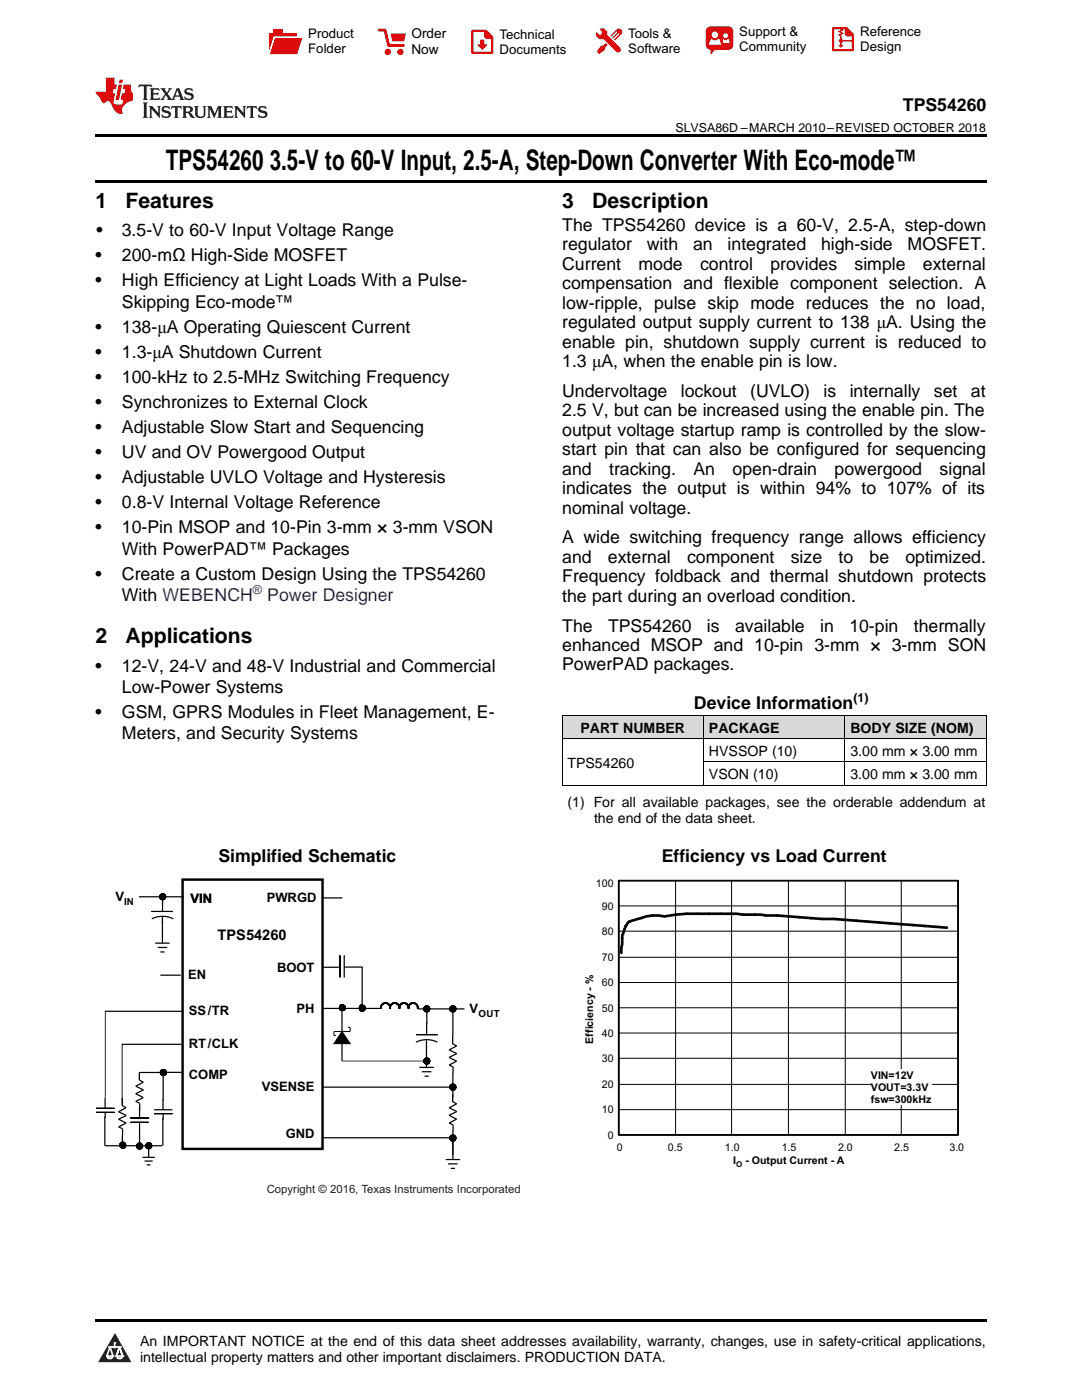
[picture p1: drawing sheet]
<svg xmlns="http://www.w3.org/2000/svg" width="216mm" height="279mm" viewBox="0 0 216 279" stroke-linecap="round" stroke-linejoin="round" font-family="sans-serif">
<defs><g id="words">
<g font-size="5.6">
<text x="33.1" y="33.9">TPS54260</text>
<text x="53.8" y="33.9">3.5-V to 60-V Input, 2.5-A, Step-Down Converter With Eco-mode™</text>
</g>
<g font-size="4.2">
<text x="19" y="41.4">1</text>
<text x="25" y="41.4">Features</text>
<text x="112.2" y="41.4">3</text>
<text x="118.2" y="41.4">Description</text>
<text x="19" y="128.4">2</text>
<text x="25" y="128.4">Applications</text>
</g>
<g font-size="3.5">
<text x="180.2" y="22.2">TPS54260</text>
<text x="19.2" y="47.1">•</text>
<text x="24.3" y="47.1">3.5-V to 60-V Input Voltage Range</text>
<text x="112.2" y="46.1">The TPS54260 device is a 60-V, 2.5-A, step-down</text>
<text x="19" y="52.1">•</text>
<text x="24.3" y="52.1">200-mΩ High-Side MOSFET</text>
<text x="112.2" y="50">regulator</text>
<text x="112.2" y="53.8">Current</text>
<text x="127.4" y="53.8">mode</text>
<text x="129.1" y="50">with</text>
<text x="138.3" y="50">an</text>
<text x="139.7" y="53.8">control</text>
<text x="145.2" y="50">integrated</text>
<text x="153.7" y="53.8">provides</text>
<text x="163.8" y="50">high-side</text>
<text x="170.5" y="53.8">simple</text>
<text x="181.1" y="50">MOSFET.</text>
<text x="184.2" y="53.8">external</text>
<text x="19" y="57.2">•</text>
<text x="24.3" y="57.2">High Efficiency at Light Loads With a Pulse-</text>
<text x="112.2" y="57.7">compensation and flexible component selection. A</text>
<text x="24.3" y="61.4">Skipping Eco-mode™</text>
<text x="112.2" y="61.6">low-ripple, pulse skip mode reduces the no load,</text>
<text x="112.2" y="65.5">regulated output supply current to 138 μA. Using the</text>
<text x="19" y="66.4">•</text>
<text x="19" y="71.4">•</text>
<text x="24.3" y="66.4">138-μA Operating Quiescent Current</text>
<text x="24.3" y="71.4">1.3-μA Shutdown Current</text>
<text x="112.2" y="69.4">enable pin, shutdown supply current is reduced to</text>
<text x="19" y="76.4">•</text>
<text x="24.3" y="76.4">100-kHz to 2.5-MHz Switching Frequency</text>
<text x="112.2" y="73.2">1.3 μA, when the enable pin is low.</text>
<text x="19" y="81.4">•</text>
<text x="24.3" y="81.4">Synchronizes to External Clock</text>
<text x="112.2" y="79.2">Undervoltage</text>
<text x="112.2" y="83.1">2.5 V, but can be increased using the enable pin. The</text>
<text x="135.8" y="79.2">lockout</text>
<text x="149.7" y="79.2">(UVLO)</text>
<text x="164.3" y="79.2">is</text>
<text x="169.6" y="79.2">internally</text>
<text x="186.3" y="79.2">set</text>
<text x="193.7" y="79.2">at</text>
<text x="19" y="86.4">•</text>
<text x="24.3" y="86.4">Adjustable Slow Start and Sequencing</text>
<text x="112.2" y="87">output voltage startup ramp is controlled by the slow-</text>
<text x="19" y="91.4">•</text>
<text x="24.3" y="91.4">UV and OV Powergood Output</text>
<text x="112.2" y="90.8">start pin that can also be configured for sequencing</text>
<text x="112.2" y="94.7">and</text>
<text x="121.6" y="94.7">tracking.</text>
<text x="138.4" y="94.7">An</text>
<text x="146.2" y="94.7">open-drain</text>
<text x="166.5" y="94.7">powergood</text>
<text x="187.5" y="94.7">signal</text>
<text x="19" y="96.4">•</text>
<text x="19" y="101.5">•</text>
<text x="24.3" y="96.4">Adjustable UVLO Voltage and Hysteresis</text>
<text x="24.3" y="101.5">0.8-V Internal Voltage Reference</text>
<text x="112.2" y="98.6">indicates the output is within 94% to 107% of its</text>
<text x="19" y="106.5">•</text>
<text x="24.3" y="106.5">10-Pin MSOP and 10-Pin 3-mm × 3-mm VSON</text>
<text x="112.2" y="102.5">nominal voltage.</text>
<text x="24.3" y="110.7">With PowerPAD™ Packages</text>
<text x="112.2" y="108.4">A wide switching frequency range allows efficiency</text>
<text x="112.2" y="112.3">and</text>
<text x="121.3" y="112.3">external</text>
<text x="137.1" y="112.3">component</text>
<text x="157.8" y="112.3">size</text>
<text x="167.3" y="112.3">to</text>
<text x="173.5" y="112.3">be</text>
<text x="180.7" y="112.3">optimized.</text>
<text x="19" y="115.7">•</text>
<text x="24.3" y="115.7">Create a Custom Design Using the TPS54260</text>
<text x="24.3" y="119.9">With WEBENCH</text>
<text x="112.2" y="116.2">Frequency foldback and thermal shutdown protects</text>
<text x="112.2" y="120.1">the part during an overload condition.</text>
<text x="112.2" y="126">The</text>
<text x="112.2" y="129.9">enhanced MSOP and 10-pin 3-mm × 3-mm SON</text>
<text x="121.3" y="126">TPS54260</text>
<text x="141.1" y="126">is</text>
<text x="146.7" y="126">available</text>
<text x="163.7" y="126">in</text>
<text x="169.5" y="126">10-pin</text>
<text x="182.3" y="126">thermally</text>
<text x="19" y="134.1">•</text>
<text x="24.3" y="134.1">12-V, 24-V and 48-V Industrial and Commercial</text>
<text x="112.2" y="133.8">PowerPAD packages.</text>
<text x="19" y="143.3">•</text>
<text x="24.3" y="138.3">Low-Power Systems</text>
<text x="24.3" y="143.3">GSM, GPRS Modules in Fleet Management, E-</text>
<text x="138.5" y="141.5">Device Information</text>
<text x="24.3" y="147.6">Meters, and Security Systems</text>
<text x="43.6" y="171.9">Simplified Schematic</text>
<text x="132" y="171.9">Efficiency vs Load Current</text>
</g>
<text font-size="3.5" fill="#0000c8" x="53.3" y="119.9">Power Designer</text>
<text font-size="2.9" x="43.4" y="187.5">TPS54260</text>
<g font-size="2.8">
<text x="115.8" y="146.2">PART NUMBER</text>
<text x="141.5" y="146.2">PACKAGE</text>
<text x="169.7" y="146.2">BODY SIZE (NOM)</text>
<text x="113.2" y="153.2">TPS54260</text>
<text x="141.5" y="150.8">HVSSOP (10)</text>
<text x="141.5" y="155.5">VSON (10)</text>
<text x="169.7" y="150.8">3.00 mm × 3.00 mm</text>
<text x="169.7" y="155.5">3.00 mm × 3.00 mm</text>
<text x="113.2" y="161">(1) For all available packages, see the orderable addendum at</text>
<text x="118.5" y="164.2">the end of the data sheet.</text>
<text x="27.9" y="268.6">An IMPORTANT NOTICE at the end of this data sheet addresses availability, warranty, changes, use in safety-critical applications,</text>
<text x="27.9" y="271.8">intellectual property matters and other important disclaimers. PRODUCTION DATA.</text>
</g>
<g font-size="2.7">
<text x="82.1" y="7.7">Order</text>
<text x="82.1" y="10.7">Now</text>
</g>
<g font-size="2.6">
<text x="61.5" y="7.6">Product</text>
<text x="61.5" y="10.6">Folder</text>
<text x="99.7" y="7.8">Technical</text>
<text x="99.7" y="10.8">Documents</text>
<text x="125.3" y="7.6">Tools &amp;</text>
<text x="125.3" y="10.6">Software</text>
<text x="147.5" y="7.2">Support &amp;</text>
<text x="147.5" y="10.2">Community</text>
<text x="171.6" y="7.3">Reference</text>
<text x="171.6" y="10.2">Design</text>
<text x="23" y="179.9">V</text>
<text x="38" y="180.1">VIN</text>
<text x="53.2" y="180.1">PWRGD</text>
<text x="37.6" y="195.5">EN</text>
<text x="55.3" y="194">BOOT</text>
<text x="37.7" y="202.6">SS/TR</text>
<text x="59.2" y="202.1">PH</text>
<text x="93.7" y="202.2">V</text>
<text x="37.7" y="209.1">RT/CLK</text>
<text x="37.7" y="215.3">COMP</text>
<text x="52.2" y="217.8">VSENSE</text>
<text x="57" y="227.1">GND</text>
</g>
<g font-size="2.5">
<text x="134.8" y="26.3">SLVSA86D –MARCH 2010–REVISED OCTOBER 2018</text>
<text x="170.3" y="140.1">(1)</text>
</g>
<text font-size="2.5" fill="#0000c8" x="50.5" y="118.5">®</text>
<text font-size="2.3" fill="#231f20" x="53.2" y="238.1">Copyright © 2016, Texas Instruments Incorporated</text>
<g font-size="2.1" fill="#010202">
<text x="118.9" y="176.9">100</text>
<text x="120.1" y="181.6">90</text>
<text x="120.1" y="191.7">70</text>
<text x="120.1" y="186.6">80</text>
<text x="120.1" y="196.8">60</text>
<text x="120.1" y="201.9">50</text>
<text x="118.4" y="208.3" transform="rotate(-90 118.4 208.3)">Efficiency - %</text>
<text x="120.1" y="206.9">40</text>
<text x="120.1" y="212">30</text>
<text x="173.8" y="215.4">VIN=12V</text>
<text x="120.1" y="217.1">20</text>
<text x="173.8" y="217.8">VOUT=3.3V</text>
<text x="173.8" y="220.1">fsw=300kHz</text>
<text x="120.1" y="222.2">10</text>
<text x="121.3" y="227.3">0</text>
<text x="123.1" y="229.7">0</text>
<text x="133.3" y="229.7">0.5</text>
<text x="144.7" y="229.7">1.0</text>
<text x="146.3" y="232.3">I</text>
<text x="148.7" y="232.3">- Output Current - A</text>
<text x="156" y="229.7">1.5</text>
<text x="167.2" y="229.7">2.0</text>
<text x="178.4" y="229.7">2.5</text>
<text x="189.4" y="229.7">3.0</text>
</g>
<g font-size="1.9">
<text x="24.8" y="180.7">IN</text>
<text x="95.5" y="202.9">OUT</text>
</g>
<text font-size="1.6" fill="#010202" x="146.9" y="232.9">O</text>
</g></defs>
<g fill="#d8d8d8">
<path d="M112.2 142.8h28.2v4.7h-28.2z"/>
<path d="M140.4 142.8h28.2v4.7h-28.2z"/>
<path d="M168.6 142.8h28.2v4.7h-28.2z"/>
</g>
<path d="M22.9 266l3.3 5.9h-6.6z" fill="#231f20"/>
<path d="M21.3 270.6h1.2l-.3 .5h-.3a.53 .53 0 0 1-.6-.5z" fill-rule="evenodd" fill="#fff"/>
<path d="M21.3 270.6h1.2l-.3 .5h-.3a.53 .53 0 0 1-.6-.5z" fill="none" stroke="#231f20" stroke-width=".33"/>
<path d="M21.3 270.6l1.2 .1-.3 .4h-.5z" fill="none" stroke="#fff" stroke-width=".33"/>
<path d="M22.9 268.9h.1" fill="none" stroke="#fff" stroke-width=".33"/>
<path d="M22.9 268v.9z" fill="#fff"/>
<path d="M22.9 268v.9z" fill="none" stroke="#fff" stroke-width=".33"/>
<circle cx="22.9" cy="268" r=".16" fill="#fff"/>
<path d="M21.8 268.8h.1" fill="none" stroke="#fff" stroke-width=".33"/>
<path d="M21.8 268.8h2.2z" fill="#fff"/>
<path d="M21.8 268.8h2.2z" fill="none" stroke="#fff" stroke-width=".33"/>
<circle cx="24" cy="268.8" r=".16" fill="#fff"/>
<path d="M23.2 270.6h.1" fill="none" stroke="#fff" stroke-width=".33"/>
<path d="M23.8 268.8l-.6 1.8z" fill="#fff"/>
<path d="M23.8 268.8l-.6 1.8z" fill="none" stroke="#fff" stroke-width=".33"/>
<path d="M23.8 268.8l.7 1.8z" fill="#fff"/>
<path d="M23.8 268.8l.7 1.8z" fill="none" stroke="#fff" stroke-width=".33"/>
<path d="M24.4 270.6h.1" fill="none" stroke="#fff" stroke-width=".33"/>
<circle cx="21.3" cy="270.6" r=".16" fill="#fff"/>
<path d="M22 268.8l-.7 1.8z" fill="#fff"/>
<path d="M22 268.8l-.7 1.8z" fill="none" stroke="#fff" stroke-width=".33"/>
<path d="M22 268.8l.5 1.8z" fill="#fff"/>
<path d="M22 268.8l.5 1.8z" fill="none" stroke="#fff" stroke-width=".33"/>
<circle cx="22.5" cy="270.6" r=".16" fill="#fff"/>
<path d="M23.3 270.6h1.2a.63 .63 0 0 1-.6 .5 .63 .63 0 0 1-.6-.5z" fill-rule="evenodd" fill="#fff"/>
<path d="M23.3 270.6h1.2a.63 .63 0 0 1-.6 .5 .63 .63 0 0 1-.6-.5z" fill="none" stroke="#231f20" stroke-width=".33"/>
<path d="M23.3 270.6h1.2l-.4 .5h-.5z" fill="none" stroke="#fff" stroke-width=".33"/>
<path d="M23.2 270.6h.1" fill="none" stroke="#fff" stroke-width=".33"/>
<circle cx="24.5" cy="270.6" r=".16" fill="#fff"/>
<path d="M19 263.2h177.8v.5h-177.8z" fill="#000"/>
<path d="M36.4 175.5h28v53.8h-28z" fill="none" stroke="#000" stroke-width=".49"/>
<g fill="none" stroke="#000" stroke-width=".2">
<path d="M30.2 181.9h4.3M67.8 190.7v4.3M68.7 193h3.6M36.4 201.8h-15.4v17.2M66.6 205.9v.8h.4M68.2 205.9l1.7 2.4h-3.3zM68.2 211.7h17M69.9 205.1v.8h-3.3M71.8 201.1h.1v.2h-.1zM71.8 201.1l.1 .2h-.1zM71.8 200.9l.1 .3zM71.8 200.9v.3z"/>
<path d="M71.8 200.8h.2l-.1 .3zM71.9 200.6l.1 .1-.1 .2zM72.1 200.5l.1 .1-.3 .1zM75.9 201h.2v.3h-.2zM76 200.8v.3zM76 200.7h.1v.3zM76.1 200.5l.1 .1-.2 .2zM76.2 200.4l.3-.1-.2 .2zM76.2 200.4l.2 .1-.3 .1zM76.4 200.3l.3-.1-.2 .2zM76.5 200.2h.3l-.2 .1zM76.7 200.1l.3 .1-.3 .1z"/>
<path d="M76.9 200.1l.3 .1h-.3zM77 200.2l.3 .1zM77.2 200.2l.3 .2zM77.4 200.3l.2 .2zM77.5 200.4l.3 .2zM77.6 200.5l.2 .3zM77.7 200.7h.1l.1 .3zM77.8 201h.1v.3h-.1zM77.8 200.8l.1 .3zM77.9 200.7h.1l-.1 .3zM77.9 200.5l.2 .1-.2 .2zM78 200.4l.3-.1-.2 .2z"/>
<path d="M78.1 200.4l.1 .1-.2 .1zM78.2 200.3l.3-.1-.2 .2zM78.4 200.2h.3l-.3 .1zM78.5 200.2h.3zM78.7 200.2h.3zM78.9 200.1l.3 .2h-.3zM79 200.2l.3 .2zM79.2 200.3l.3 .2zM79.4 200.4l.2 .2zM79.5 200.5h.1v.3zM79.6 200.7h.1v.3zM79.6 201h.1l.1 .3h-.2z"/>
<path d="M79.6 200.9h.1v.2zM79.6 201h.2v.3h-.2zM79.7 200.8l.1 .1-.1 .2zM79.7 200.7h.1l-.1 .3zM79.8 200.5l.1 .1-.2 .2zM79.9 200.4l.3-.1-.2 .2zM79.9 200.4l.1 .1-.2 .1zM80.1 200.3l.2-.1-.2 .2zM80.2 200.2h.3l-.2 .1zM80.4 200.2h.3zM80.5 200.2h.3zM80.7 200.2l.3 .1z"/>
<path d="M80.9 200.2l.3 .2zM81 200.3l.3 .2zM81.2 200.4l.2 .2zM81.3 200.5l.2 .3zM81.4 200.7h.1v.3zM81.4 201h.2v.3h-.1zM81.5 201h.1v.3h-.1zM81.5 200.8l.1 .3zM81.5 200.8l.1 .1-.1 .2zM81.5 200.7h.2l-.1 .3zM81.6 200.5l.1 .1-.1 .2zM81.7 200.4l.3-.1-.2 .2z"/>
<path d="M81.8 200.4l.1 .1-.3 .1zM81.9 200.3l.2-.1-.1 .2zM82 200.2h.3l-.2 .1zM82.2 200.2h.3zM82.4 200.2h.3zM82.5 200.2l.4 .1zM82.7 200.2l.3 .2zM82.9 200.3l.2 .2zM83 200.4l.3 .2zM83.1 206.5h4.2M83.1 200.5h.2v.3zM83.2 200.7h.1l.1 .3z"/>
<path d="M83.3 201h.1v.3h-.1zM83.3 200.8l.1 .3zM19.2 222h3.6M19.2 221.1h3.6M26 223.9h3.7M26 223.1h3.7M30.7 222.3h3.7"/>
</g>
<g fill="none" stroke="#000" stroke-width=".24">
<path d="M31.9 179l.1 .1zM31.9 178.9l.1 .1zM31.9 179.1h.1zM31.9 178.8l.1 .1zM31.9 179.2h.2zM31.9 178.9l.6 .1zM31.9 178.8l.6 .2zM31.9 179l.6-.1zM32 178.7v.1zM32 179.1l.5-.1-.5 .2zM32 179.3h.1zM32 178.7l.5 .3z"/>
<path d="M32 179.2l.5-.2zM32 178.6l.1 .1zM32 179.3l.5-.3zM32 178.7l.4 .3-.4-.2zM32.1 178.6l.4 .3zM32.1 179.3v.1zM32.1 178.5l.1 .1zM32.1 178.6l.3 .4zM32.1 178.5v.2zM32.1 179.3l.1 .2zM32.2 178.5h.1l.2 .4zM32.2 178.5h.1z"/>
<path d="M32.2 179.4l.1 .1zM32.2 178.5l.3 .5zM32.3 178.5l.2 .5zM32.3 178.4l.1 .1zM32.3 179.4l.1 .1zM32.3 178.4l.2 .6zM32.4 179.4l.1 .1zM32.4 178.4l.1 .1zM32.4 178.4l.1 .6zM32.4 178.9l-.1 .5h-.1zM32.4 179l-.1 .5zM32.4 178.9l-.2 .5h-.1z"/>
<path d="M32.4 179l.1 .5zM32.4 179l.2 .5zM32.4 179l.3 .4zM32.4 179l.4 .4zM32.4 179.5v2.3zM32.4 178.9l.4-.3 .1 .1zM32.4 178.9l-.2 .5-.1-.1zM32.4 178.9l.5-.2v.1zM32.5 178.9l.5-.1zM32.5 179.4l.1 .1zM32.5 178.9l.5 .1zM32.5 178.4l.1 .1z"/>
<path d="M32.5 178.9l.5 .2zM32.5 178.9l.4 .3zM32.5 178.9l.3 .4v.1zM32.5 178.9l.4 .4h-.1zM32.5 178.9l.4 .4zM32.5 178.9l.4 .4-.1 .1zM32.5 178.4l-.1 .6zM32.5 179.4l.2 .1zM32.6 178.4v.1zM32.6 178.5h.1l-.2 .5zM32.6 179.4l.1 .1zM32.7 178.4v.2z"/>
<path d="M32.7 178.5l-.2 .5zM32.7 179.4h.1zM32.8 178.5v.1zM32.8 178.5l-.3 .5zM32.8 178.6h.1zM32.8 179.3h.1zM32.8 178.7h.2zM32.9 178.7l.1 .1zM32.9 179.2v.1zM32.9 178.8l.1 .1zM32.9 179.1l.1 .2zM32.9 178.9l.1 .1z"/>
<path d="M32.9 179l.1 .2zM32.9 179l.1 .1zM64.3 179.2h4M30.2 181.9h4.3zM30.3 183.4l1.2-.4 .9-.1 1 .1 1.2 .4M31 188.2h2.9M31.5 189.1h1.9M32 190h.8M32 194.6h4M32.4 182.9v1.3zM32.4 183.8v4.4M64.4 193h3.2z"/>
<path d="M67.8 190.7v4.3zM21 219.1v2zM24.4 219.2v1.4zM27.8 214.1v1.4zM27.8 215.5l.8 .5M27.8 214h5.2M28.6 216l-1.5 .8 1.5 .7M28.6 217.5l-1.5 .8 1.5 .7-1.5 .8 .8 .4M32 214l.1 .1zM32 214h.1zM32 214.1l.1 .1zM32 213.8l.1 .2z"/>
<path d="M32 214.2l.2 .1zM32.1 214l.5 .1zM32.1 213.9l.5 .2zM32.1 214.1l.5-.1zM32.1 214.2l.5-.1zM32.1 213.8l.5 .3zM32.1 213.8v.1zM32.1 214.3l.1 .1zM32.1 214.3l.5-.2-.4 .3zM32.1 213.7l.1 .1zM32.1 213.7l.5 .4zM32.1 213.7h.2z"/>
<path d="M32.1 214.3l.4-.3 .1 .1-.4 .3zM32.1 214.4h.2zM32.2 213.7l.4 .4zM32.2 214.4l.3-.4 .1 .1zM32.2 213.7l.1-.1 .3 .4-.1 .1zM32.2 213.7l.4 .3-.5-.3zM32.2 213.6h.1zM32.3 213.6l.3 .4-.1 .1zM32.3 214.4v.2zM32.3 213.5l.1 .1zM32.3 214.5l.1 .1zM32.3 213.6l.3 .4z"/>
<path d="M32.4 213.6l.2 .4zM32.4 213.5l.1 .1zM32.4 214.5l.1 .1zM32.4 213.5l.2 .5zM32.5 213.5l.1 .1zM32.5 214.5l.1 .1zM32.5 219.4v2zM32.5 213.5l.1 .5zM32.5 214.1l.1-.1 .3 .5h-.1zM32.5 214l.3 .5zM32.5 214l.2 .6zM32.5 214l.1 .6z"/>
<path d="M32.5 214l-.1 .6zM32.5 214h.1l-.1 .6-.1-.1zM32.5 214v.6zM32.5 214l.1 .1-.2 .4zM32.5 214l.5-.3zM32.5 214l.4-.3h.1l-.4 .4zM32.5 214.1l.1-.1 .4 .3-.1 .1zM32.5 214.1l.1-.1 .4 .4zM32.5 214.1l.5 .2zM32.5 214l-.2 .5zM32.6 214l.5-.2zM32.6 214l.5-.2v.1z"/>
<path d="M32.6 213.5l.1 .1zM32.6 214l.5-.1zM32.6 214l.5 .1zM32.6 214l.5 .2zM32.6 214.5l.1 .1zM32.6 214l.5 .3zM32.6 214l.5 .3-.1 .1zM32.6 213.5l-.1 .5zM32.7 214.5l.1 .1zM32.7 213.5l.1 .1zM32.7 213.5l.1 .1-.3 .4zM32.7 213.5l-.1 .5h-.1z"/>
<path d="M32.7 214.5h.2zM32.8 213.5v.1zM32.8 213.6h.1l-.3 .5-.1-.1zM32.8 214.5h.1zM32.9 213.5v.2zM32.9 213.6l-.3 .5-.1-.1zM32.9 213.7l.2 .1zM32.9 213.6v.1zM33 214.3v.2zM33 213.8h.1zM33 214.3v.1zM33 213.9h.1z"/>
<path d="M33 214.2l.1 .1zM33.1 214h.1zM33.1 214.1v.1zM33.1 214v.1zM36.3 214h-3.7v5.6M64.4 201.3h11.5M64.4 217h26M67.8 200.8l.5 .3zM67.8 201.4l.5-.2zM67.9 200.7l.4 .4zM67.9 200.7l.3 .5-.3-.4zM68 200.6l.3 .5z"/>
<path d="M68.1 200.6l.2 .5zM68.2 200.6l.1 .5zM68.2 201.1l.4 .5h-.1zM68.2 201.1l.3 .5zM68.2 201.1l.4 .4-.1 .1zM68.2 201.1l.2 .5zM68.2 201.1l.1 .5zM68.2 201.1l-.1 .5zM68.2 201.1l-.1 .5h-.1zM68.2 201.1l-.2 .5zM68.2 201.1l.5-.3zM68.2 201.1l-.3 .5z"/>
<path d="M68.2 201.1l.5-.2-.4 .3zM68.2 200.5l.1 .1zM68.2 201.1l.6-.1zM68.2 201.1h.6v.1h-.6zM68.2 201.1l.6 .2zM68.2 201.1l.6 .1zM68.2 201.6l.2 .1zM68.2 201.3v10.4M68.3 201.1l.4 .2zM68.3 201.1l.4 .2v.1zM68.3 201.1l.3 .4zM68.3 201.1l.3 .4v.1z"/>
<path d="M68.3 201.1l.4 .3zM68.3 200.6l-.1 .5zM68.3 201.6l.1 .1zM68.4 200.6v.1zM68.4 200.6l-.1 .5zM68.4 201.6h.1zM68.4 200.6l.1 .1zM68.5 200.6l.1 .1-.3 .4zM68.5 201.5l.1 .1zM68.5 200.6l.1 .2zM68.5 200.8h.2zM68.5 200.7l.1 .1-.3 .4z"/>
<path d="M68.6 200.7v.1l-.3 .4zM68.6 201.5h.1zM69.5 205h.4M71.7 201.2l.1 .1zM71.7 201.1l.1 .1zM71.7 201.3l.1 .1zM71.7 201l.1 .1zM71.7 201.4h.2zM71.8 201.1l.5 .1zM71.8 201.2h.5zM71.8 201.3l.5-.1zM71.8 200.9v.2z"/>
<path d="M71.8 201.5h.1zM71.8 201l.5 .2zM71.8 201.4l.5-.2-.4 .3zM71.8 200.8l.1 .2zM71.8 200.9l.1-.1 .4 .4zM71.8 200.9l.5 .3-.5-.2zM71.8 200.8h.2zM71.8 201.5l.5-.3-.4 .4zM71.9 200.9l.4 .3-.5-.2zM71.9 201.5l.4-.3-.4 .4zM71.9 200.8l.4 .4zM71.9 200.8h.1z"/>
<path d="M71.9 201.5v.1zM72 200.8l.1-.1 .2 .5zM72 201.6v.1zM72 200.7l.1 .1zM72 201.6l.1 .2zM72.1 200.7l.2 .5zM72.1 200.7h.1zM72.1 201.7l.1 .1zM72.2 200.6l.1 .1zM72.2 201.7l.1 .1zM72.2 200.7l.1 .5zM72.2 201.2l.4 .4-.1 .1z"/>
<path d="M72.2 201.2l.3 .5zM72.2 201.2l.4 .4zM72.2 201.2l.2 .5zM72.2 201.2l.1 .5zM72.2 201.2l-.1 .5zM72.2 201.2v.5h-.1zM72.2 201.2v.5zM72.2 201.2h.1l-.2 .5-.1-.1zM72.2 201.2l.5-.4v.1zM72.2 201.2l.5 .3v.1zM72.2 201.2l.5 .4zM72.2 201.2l-.2 .4z"/>
<path d="M72.3 201.2l.4-.3 .1 .1zM72.3 201.2l.5-.1zM72.3 200.6l.1 .1zM72.3 201.2l.5 .1zM72.3 201.2h.5zM72.3 201.7l.1 .1zM72.3 201.2l.5 .2zM72.3 201.2l.5 .2-.1 .1zM72.3 200.7l-.1 .5zM72.4 201.7l.1 .1zM72.4 200.6l.1 .2zM72.4 200.7h.1l-.3 .5z"/>
<path d="M72.4 201.7h.2zM72.5 200.7v.1zM72.5 200.7l.1 .1-.4 .4zM72.5 201.6l.2 .1zM72.6 200.7v.1zM72.6 200.8h.1zM72.6 200.8l-.3 .4zM72.6 200.9h.2zM72.7 201.5v.1zM72.7 201h.1zM72.7 201.4v.2zM72.7 201l.1 .1z"/>
<path d="M72.7 201.4l.1 .1zM72.8 201.1l.1 .1zM72.8 201.3v.1zM72.8 201.2v.1zM83 208a4.7 4.7 0 0 1 4.3 0M83.1 206.5h4.2zM83.4 201.3h6.7M83.7 213h2.9M84.2 213.9h1.9M84.6 201.3l.1 .1zM84.6 211.7l.1 .1zM84.6 201.4l.1 .1z"/>
<path d="M84.6 211.9h.1zM84.6 201.2l.1 .1zM84.6 201.6h.2zM84.6 211.6l.1 .1zM84.6 212h.2zM84.6 201.3l.6 .1zM84.6 211.7l.6 .1zM84.6 201.2l.6 .2zM84.6 201.4l.6-.1zM84.6 211.6l.6 .2zM84.6 211.8l.6-.1zM84.7 201.5l.5-.2-.5 .3z"/>
<path d="M84.7 211.9l.5-.1zM84.7 201.1v.1zM84.7 201.6l.1 .1zM84.7 211.5v.1zM84.7 212l.1 .1zM84.7 201.1l.5 .3zM84.7 211.5l.5 .3zM84.7 201.6l.4-.3 .1 .1zM84.7 212l.5-.2-.5 .3zM84.7 201l.1 .1zM84.7 211.4l.1 .1zM84.7 214.8h.9"/>
<path d="M84.7 201l.5 .3-.1 .1zM84.7 201l.5 .3-.1 .1-.4-.3zM84.7 201.6l.5-.2zM84.7 201.7h.2zM84.7 211.5l.4 .3zM84.7 212.1l.4-.4 .1 .1-.4 .3zM84.7 201.7l.4-.4 .1 .1-.4 .3zM84.7 211.4l.4 .4zM84.8 200.9v.1zM84.8 200.9h.1zM84.8 211.4l.4 .3-.5-.2zM84.8 211.3v.2z"/>
<path d="M84.8 211.3h.1zM84.8 212.1v.1zM84.8 200.9h.1l.3 .4-.1 .1zM84.8 200.9l.4 .4-.1 .1zM84.8 201.7l.1 .2zM84.8 211.3l.4 .4-.1 .1zM84.8 212.1l.1 .2zM84.9 200.9l.3 .4-.1 .1zM84.9 211.3l.3 .4-.1 .1zM84.9 200.8l.1 .1zM84.9 211.3h.1zM84.9 201.8l.1 .1z"/>
<path d="M84.9 212.2l.1 .1zM84.9 200.9l.3 .4zM84.9 211.3l.3 .4zM85 200.8l.1 .1zM85 211.2l.1 .1zM85 201.8l.1 .1zM85 212.2l.1 .1zM85 200.8l.2 .5zM85 211.2l.2 .5zM85.1 200.8l.1 .1zM85.1 201.8l.1 .1zM85.1 211.2l.1 .1z"/>
<path d="M85.1 212.2l.1 .1zM85.1 200.8l.1 .5zM85.1 201.4l.1-.1 .3 .5zM85.1 201.4l.3 .4zM85.1 201.3l.2 .6zM85.1 201.4l.1 .5zM85.1 201.3l-.1 .6zM85.1 201.3l.1 .6zM85.1 201.3l.1 .1-.2 .5zM85.1 201.3l.1 .1-.3 .4h-.1zM85.1 201.3l.1 .1-.2 .4h-.1zM85.1 211.2l.1 .5z"/>
<path d="M85.1 211.8l.1-.1 .3 .5zM85.1 211.8l.3 .4zM85.1 211.7l.2 .6zM85.1 211.7l.1 .6zM85.1 211.7l-.1 .6zM85.1 211.7l.1 .1-.2 .5zM85.1 211.7l.1 .1-.3 .4h-.1zM85.1 211.7l.1 .1-.2 .4h-.1zM85.1 204.1v2.4zM85.1 201.3l.5-.3-.4 .4zM85.1 201.4l.5 .2zM85.1 201.4l.1-.1 .3 .4v.1z"/>
<path d="M85.1 201.3l.1 .1-.3 .4zM85.1 211.7l.5-.2zM85.1 211.7l.4-.3h.1l-.4 .4zM85.1 211.8l.1-.1 .4 .4h-.1zM85.1 211.8l.1-.1 .3 .4zM85.1 211.8l.1-.1 .4 .4zM85.1 211.7l.1 .1-.3 .4zM85.1 211.7l.5-.3zM85.2 201.3l.4-.2-.4 .3zM85.2 211.7l.4-.2 .1 .1zM85.2 200.8l.1 .1zM85.2 201.3l.5-.1z"/>
<path d="M85.2 201.3h.5v.1h-.5zM85.2 201.3l.5 .2zM85.2 201.3l.5 .1zM85.2 201.8l.1 .1zM85.2 211.2l.1 .1zM85.2 211.7l.5-.1zM85.2 211.7l.5 .1zM85.2 211.7l.5 .2zM85.2 212.2l.1 .1zM85.2 201.3v3M85.2 201.3l.4 .3zM85.2 211.7l.4 .3z"/>
<path d="M85.2 201.3l.4 .4-.5-.3zM85.2 211.7l.4 .4zM85.2 200.8l-.1 .5zM85.2 211.2l-.1 .5zM85.2 201.8l.2 .1zM85.2 212.2l.2 .1zM85.3 200.8v.1zM85.3 211.2v.1zM85.3 200.8l.1 .1-.2 .5-.1-.1zM85.3 211.2l.1 .1-.2 .5-.1-.1zM85.3 200.8l.1 .1-.3 .4zM85.3 211.2l.1 .1-.3 .4z"/>
<path d="M85.3 201.8l.2 .1zM85.3 212.2l.2 .1zM85.4 200.8v.1zM85.4 211.2v.1zM85.4 200.9l-.2 .5-.1-.1zM85.4 211.3l-.2 .5-.1-.1zM85.4 201.8h.1zM85.4 212.2h.1zM85.4 200.8l.1 .2zM85.4 211.2l.1 .2zM85.5 201h.1zM85.5 200.9l-.3 .5z"/>
<path d="M85.5 211.4h.1zM85.5 211.3l-.3 .5zM85.5 200.9v.1l-.3 .4-.1-.1zM85.5 201.7h.1zM85.5 211.3v.1l-.3 .4-.1-.1zM85.5 212.1h.1zM85.5 201l.2 .1zM85.5 211.4l.2 .1zM85.6 201.1l.1 .1zM85.6 211.5l.1 .1zM85.6 201.6v.1zM85.6 212v.1z"/>
<path d="M85.6 201.2h.1zM85.6 201.5l.1 .1zM85.6 211.6l.1 .1zM85.6 211.9l.1 .1zM85.6 201.3h.1zM85.6 201.3l.1 .1zM85.6 201.4l.1 .1zM85.6 211.7h.1zM85.6 211.7l.1 .1zM85.6 211.8l.1 .1zM89.6 211l1.5 .8-1.5 .8 .8 .3v6.1M89.8 201.3l.1 .1z"/>
<path d="M89.8 217h.1zM89.8 201.4l.1 .1zM89.8 216.9l.1 .1zM89.8 217.1h.1zM89.8 201.2l.1 .1zM89.8 201.6h.2zM89.8 216.8l.1 .1zM89.8 217.2h.2zM89.8 201.2l.6 .2zM89.8 201.3l.6 .1zM89.8 201.4l.6-.1zM89.8 216.8l.6 .2z"/>
<path d="M89.8 216.9l.6 .1zM89.8 217l.6-.1zM89.9 201.5l.5-.2-.5 .3zM89.9 217.1l.5-.1zM89.9 201.1v.1zM89.9 201.6l.1 .1zM89.9 216.7v.1zM89.9 217.2l.1 .1zM89.9 201.1l.5 .3zM89.9 216.7l.5 .3zM89.9 201.6l.4-.3 .1 .1zM89.9 217.2l.5-.2-.5 .3z"/>
<path d="M89.9 201l.1 .1zM89.9 216.6l.1 .1zM89.9 201l.5 .3zM89.9 201l.5 .3-.1 .1-.4-.3zM89.9 201h.2zM89.9 201.6l.5-.2zM89.9 201.7h.2zM89.9 216.7l.1-.1 .4 .3zM89.9 216.7l.4 .3-.4-.2zM89.9 216.6h.2zM89.9 217.3l.5-.3-.4 .3zM89.9 217.3h.2z"/>
<path d="M89.9 201.7l.4-.4 .1 .1-.4 .3zM89.9 216.6l.4 .4-.4-.3zM90 200.9h.1zM90 216.5h.1zM90 200.9h.1l.3 .4-.1 .1zM90 200.9l.4 .4-.1 .1zM90 201.7l.1 .2zM90 216.5h.1l.3 .4zM90 216.5l.3 .5zM90 217.3l.1 .2zM90.1 200.9l.2 .5zM90.1 216.5l.2 .5z"/>
<path d="M90.1 200.8l.1 .1zM90.1 216.5h.1zM90.1 201.8l.1 .1zM90.1 217.4l.1 .1zM90.1 200.9l.3 .4zM90.1 216.5l.3 .4zM90.2 200.8l.1 .1zM90.2 216.4l.1 .1zM90.2 201.8l.1 .1zM90.2 217.4l.1 .1zM90.2 200.8l.2 .5zM90.2 216.4l.2 .6z"/>
<path d="M90.3 200.8l.1 .1zM90.3 201.8l.1 .1zM90.3 216.4l.1 .1zM90.3 217.4l.1 .1zM90.3 200.8l.1 .5zM90.3 201.4l.1-.1 .3 .5h-.1zM90.3 201.4l.3 .4zM90.3 201.4l.1-.1 .3 .5zM90.3 201.3l.2 .6zM90.3 201.4l.1 .5zM90.3 201.3l-.1 .6zM90.3 201.3l.1 .6z"/>
<path d="M90.3 201.3l.1 .1-.2 .5-.1-.1zM90.3 201.3l.1 .1-.3 .4h-.1zM90.3 201.3l.1 .1-.2 .4h-.1zM90.3 216.4l.1 .6zM90.3 217l.4 .4h-.1zM90.3 217l.3 .4zM90.3 217l.4 .4zM90.3 217l.2 .5zM90.3 217l.1 .5zM90.3 217l-.1 .5zM90.3 216.9l-.1 .6-.1-.1zM90.3 216.9l.1 .1-.3 .4h-.1z"/>
<path d="M90.3 216.9l.1 .1-.2 .4h-.1zM90.3 206.8v1.5zM90.3 201.3l.5-.3zM90.3 201.3l.5-.3-.4 .4zM90.3 201.4l.5 .2zM90.3 201.3l-.2 .5zM90.3 218.4v1.4zM90.3 216.9l.4-.3 .1 .1zM90.3 216.9l.4-.3h.1zM90.3 217l.5 .3h-.1zM90.3 217l.4 .3zM90.3 217l.5 .3z"/>
<path d="M90.3 216.9l-.2 .5zM90.3 208.3l.8 .4M90.3 219.8l.8 .5M90.3 201.3l.5-.3 .1 .1-.5 .3zM90.3 216.9l.5-.3 .1 .1zM90.4 201.3l.5-.2-.5 .3zM90.4 216.9l.5-.1zM90.4 200.8l.1 .1zM90.4 201.3l.5-.1zM90.4 201.3h.5v.1h-.5zM90.4 201.3l.5 .2zM90.4 201.3l.5 .1z"/>
<path d="M90.4 201.8l.1 .1zM90.4 216.4l.1 .1zM90.4 216.9l.5 .1zM90.4 216.9l.5 .2zM90.4 217.4l.1 .1zM90.4 201.3l.5 .3zM90.4 216.9l.5 .3zM90.4 201.3l.4 .4-.5-.3zM90.4 216.9l.5 .3-.1 .1zM90.4 200.8l-.1 .5zM90.4 216.4l-.1 .6zM90.5 201.8l.1 .1z"/>
<path d="M90.5 217.4l.1 .1zM90.5 200.8v.1zM90.5 216.4v.1zM90.5 200.8l.1 .1-.2 .5-.1-.1zM90.5 216.4l.1 .1-.3 .4zM90.5 200.8l.1 .1-.3 .4zM90.5 201.8l.2 .1zM90.5 217.4l.2 .1zM90.6 200.8v.1zM90.6 216.4v.1zM90.6 200.9h.1l-.3 .5-.1-.1zM90.6 216.5h.1l-.4 .4z"/>
<path d="M90.6 201.8h.1zM90.6 217.4h.1zM90.7 200.8v.2zM90.7 216.4v.2zM90.7 200.9l-.3 .5zM90.7 216.6h.1zM90.7 216.5l-.3 .5zM90.7 200.9l-.3 .5-.1-.1zM90.7 201l.2 .1zM90.7 216.6l.2 .1zM90.7 200.9v.1zM90.7 201.6v.2z"/>
<path d="M90.7 217.3v.1zM90.8 201.1l.1 .1zM90.8 216.7l.1 .1zM90.8 201.6v.1zM90.8 217.2v.1zM90.8 201.2h.1zM90.8 201.5l.1 .1zM90.8 216.8l.1 .1zM90.8 217.1l.1 .1zM90.8 201.3h.1zM90.8 201.4l.1 .1zM90.8 216.9l.1 .1z"/>
<path d="M90.8 217l.1 .2zM90.9 201.3v.1zM90.9 217h.1M91.1 208.7l-1.5 .8 1.5 .8-1.5 .7M92.7 201.3h-2.3v5.5M19.2 222h3.6zM19.2 221.1h3.6zM20.9 222.8v5.9M21 221.9v1.2zM23.9 228.5l.1 .1zM23.9 228.6l.1 .1zM23.9 228.4l.1 .1z"/>
<path d="M23.9 228.8h.2zM24 228.5l.5 .1zM24 228.4l.5 .2zM24 228.6l.5-.1zM24 228.7l.5-.2-.5 .3zM24 228.3v.1zM24 228.8l.1 .1zM24 228.3l.5 .3zM24 228.8l.5-.3v.1zM24 228.2l.1 .1zM24.1 228.2l.4 .3v.1zM24.1 228.2l.4 .3v.1l-.5-.3z"/>
<path d="M24.1 228.8l.4-.2zM24.1 228.9l.4-.4v.1l-.4 .3zM24.1 228.1v.1zM24.1 228.1h.1zM24.1 228.8v.2zM24.2 228.1h.1l.2 .4-.1 .1zM24.2 228.1l.3 .4v.1zM24.2 228.9v.1zM24.2 228l.1 .1zM24.2 229l.1 .1zM24.3 228.1l.2 .4zM24.3 228l.1 .1z"/>
<path d="M24.3 229l.1 .1zM24.3 228l.2 .5zM24.4 220.6l.8 .5M24.4 228l.1 .1zM24.4 229l.1 .1zM24.4 228l.1 .5zM24.4 228.6l.1-.1 .3 .5zM24.4 228.6l.3 .4zM24.4 228.5l.2 .6zM24.4 228.5l.1 .6zM24.4 228.5l-.1 .6zM24.4 228.5l.1 .1-.1 .4z"/>
<path d="M24.4 228.5v.6zM24.4 228.5l.1 .1-.3 .4zM24.5 228.5l.4-.3-.4 .4zM24.5 228.6l.4 .2zM24.5 228.6v-.1l.4 .4-.1 .1zM24.5 228.5v.1l-.3 .4zM24.5 228.5l.4-.3 .1 .1-.5 .3zM24.5 228.5l.5-.2-.5 .3zM24.5 228l.1 .1zM24.5 228.5l.5-.1zM24.5 228.5h.5v.1h-.5zM24.5 228.5l.5 .2z"/>
<path d="M24.5 228.5l.5 .1zM24.5 229l.1 .1zM24.5 228.5l.5 .3zM24.5 228.5l.4 .4-.4-.3zM24.5 228l-.1 .5zM24.6 229l.1 .1zM24.6 228l.1 .1zM24.6 228l.1 .1-.2 .5-.1-.1zM24.6 228l.1 .1-.3 .4zM24.7 229h.1zM24.7 228l.1 .1zM24.7 228.1l-.2 .5-.1-.1z"/>
<path d="M24.7 229h.2zM24.8 228v.2zM24.8 228.1l-.3 .5zM24.8 228.1l.1 .1-.4 .4v-.1zM24.8 228.2l.2 .1zM24.9 228.1v.1zM24.9 228.8h.1zM24.9 228.8v.2zM24.9 228.3l.1 .1zM24.9 228.4h.2zM24.9 228.7l.1 .1zM25 228.5h.1z"/>
<path d="M25 228.6v.1zM25 228.5l.1 .1zM25.1 221.1l-1.4 .8 1.5 .7M25.2 222.6l-1.5 .8 1.5 .7-1.5 .8 .7 .4v3.2M26 223.9h3.7zM26 223.1h3.7zM27.3 228.7l.1 .1zM27.3 228.6l.1 .1zM27.3 228.8l.1 .1zM27.3 228.5l.1 .2zM27.3 228.9l.1 .1zM27.3 228.7l.5 .1z"/>
<path d="M27.3 228.6l.5 .2zM27.3 228.8l.5-.1zM27.3 228.9l.6-.1zM27.3 228.4l.1 .2zM27.3 229h.2zM27.4 228.5l.4 .3zM27.4 228.9l.5-.1-.5 .2zM27.4 228.4v.1zM27.4 228.4l.4 .4zM27.4 228.4h.1zM27.4 229l.5-.2-.4 .3zM27.5 228.4l.4 .3z"/>
<path d="M27.5 228.4l.4 .3-.5-.3zM27.5 228.3h.1zM27.5 229v.2zM27.5 228.3l.1-.1 .3 .5zM27.5 228.3l.4 .4zM27.5 229.1l.1 .1zM27.6 228.2l.1 .1zM27.6 229.1l.1 .2zM27.6 228.2l.3 .5zM27.7 228.2l.1 .1zM27.7 229.2v.1zM27.7 228.2l.2 .5z"/>
<path d="M27.7 228.2h.1zM27.7 229.2l.2 .1zM27.8 228.2l.1 .5zM27.8 228.7l.4 .5zM27.8 228.7l.3 .5zM27.8 228.7l.4 .4zM27.8 228.7l.2 .5zM27.8 228.7l.1 .6zM27.8 228.7l-.1 .5zM27.8 228.7h.1l-.2 .5zM27.8 228.7h.1l-.3 .5h-.1zM27.8 228.7l.4-.3h.1z"/>
<path d="M27.8 228.7l.4-.4 .1 .1zM27.8 228.8l.5 .2-.1 .1zM27.8 228.8l.4 .3zM27.8 228.7l-.3 .5zM27.8 228.7l.5-.2zM27.8 228.1l.1 .2zM27.8 228.7l.6-.1zM27.8 228.7l.6 .1zM27.8 228.7l.6 .2zM27.8 229.2l.1 .1zM27.8 221.1v1.8M27.8 224.1v4.6"/>
<path d="M27.9 228.7l.4 .3zM27.9 228.7l.4 .2zM27.9 228.7l.4 .2v.1zM27.9 220.2v1.2M27.9 228.2l-.1 .5zM27.9 229.2l.1 .1zM27.9 228.2l.1 .1zM28 228.2h.1l-.2 .5h-.1zM28 228.2h.1l-.3 .5zM28 229.2h.1zM28 228.2l.1 .1zM28.1 228.2l-.2 .5h-.1z"/>
<path d="M28.1 229.1l.1 .1zM28.1 228.2l.1 .2zM28.1 228.4h.2zM28.1 228.3l-.2 .5zM28.2 228.3l-.3 .5zM28.2 228.4h.1zM28.2 229v.2zM28.3 228.5h.1zM28.3 229v.1zM28.3 228.5l.1 .1zM28.3 228.9v.1zM28.3 228.6l.1 .1z"/>
<path d="M28.3 228.8l.1 .1zM28.3 228.7l.1 .1zM28.4 231h2.5M28.9 231.7h1.6M29.1 228.7l.1 .1zM29.1 228.6l.1 .1zM29.1 228.8h.1zM29.1 228.5l.1 .1zM29.1 228.9h.2zM29.1 228.6l.6 .1zM29.2 228.5l.5 .2zM29.2 228.6l.5 .1z"/>
<path d="M29.2 228.7l.5-.1zM29.2 228.8l.5-.2v.1zM29.2 228.4v.1zM29.2 229h.1zM29.2 228.4l.5 .3zM29.2 228.9l.4-.3 .1 .1-.5 .3zM29.2 228.4l.5 .2zM29.2 228.3l.1 .1zM29.2 228.4l.5 .2-.1 .1zM29.2 229l.5-.3zM29.2 229h.2zM29.3 228.2v.2z"/>
<path d="M29.3 228.2h.1zM29.3 232.5h.7M29.4 228.2l.3 .4zM29.4 228.2l.2 .5-.3-.4zM29.4 229v.2zM29.4 228.2h.1zM29.4 229.1l.1 .1zM29.5 228.1l.1 .1zM29.5 229.1l.1 .1zM29.5 228.1l.2 .6zM29.6 228.1l.1 .1zM29.6 229.1l.1 .1z"/>
<path d="M29.6 228.1l.1 .6zM29.6 228.7l.4 .4h-.1zM29.6 228.7l.3 .4zM29.6 228.7l.2 .5zM29.6 228.7l.1 .5zM29.6 228.7l-.1 .5zM29.6 228.6l-.1 .6-.1-.1zM29.6 228.6l-.2 .5zM29.6 228.6l-.1 .5zM29.6 228.6l.5-.2zM29.6 228.6l.6-.2-.5 .3zM29.6 228.6l-.2 .5-.1-.1z"/>
<path d="M29.7 228.6l.5-.2-.5 .3zM29.7 228.1l.1 .1zM29.7 228.6l.5-.1zM29.7 228.6h.5v.1h-.5zM29.7 228.6l.5 .2zM29.7 228.6l.5 .1zM29.7 229.1l.1 .1zM29.7 228.7v2.3M29.7 228.6l.5 .3zM29.7 228.6l.5 .3-.1 .1-.5-.3zM29.7 228.6l.4 .4zM29.7 228.6l.4 .4-.1 .1z"/>
<path d="M29.7 228.1l-.1 .6zM29.8 229.1l.1 .1zM29.8 228.1l.1 .1zM29.8 228.2l-.1 .5zM29.8 229.1l.2 .1zM29.9 228.1v.1zM29.9 228.2h.1l-.3 .5zM29.9 229.1h.1zM30 228.2v.1zM30 228.3h.1zM30 228.2v.1l-.3 .4zM30 228.2l.1 .1-.4 .4z"/>
<path d="M30 229h.1zM30 228.3l.2 .1zM30.1 228.4l.1 .1zM30.1 228.9v.1zM30.1 228.5l.1 .1zM30.1 228.8l.1 .1zM30.1 228.6l.2 .1zM30.1 228.7l.1 .2zM30.2 228.7v.1zM30.7 222.3h3.7zM30.8 221.5h3.6zM32.5 223.2v5.5"/>
<path d="M32.6 222.3v1.1zM64.4 227.1h26v4.3M88.9 231.4h2.9M89.4 232.3h1.9M89.6 222.6l1.5 .7-1.5 .8 .8 .4v6M89.8 227.1l.1 .1zM89.8 227l.1 .1zM89.8 227.2l.1 .1zM89.8 226.9l.1 .2zM89.8 227.3l.2 .1zM89.8 227l.6 .2zM89.8 227.1l.6 .1z"/>
<path d="M89.8 227.2l.6-.1zM89.9 227.3l.5-.2-.5 .3zM89.9 226.8v.2zM89.9 227.4h.1zM89.9 226.9l.5 .3zM89.9 227.3l.4-.2 .1 .1-.5 .2zM89.9 226.8l.1 .1zM89.9 226.8l.5 .3-.1 .1zM89.9 226.8l.5 .3-.1 .1-.4-.3zM89.9 226.8h.2zM89.9 227.4l.4-.3 .1 .1zM89.9 227.5h.2z"/>
<path d="M89.9 233.2h.9M90 226.7h.1zM90 226.7l.1-.1 .3 .5-.1 .1zM90 226.7l.4 .4-.1 .1zM90 226.7h.1l.3 .4-.1 .1zM90 227.5l.1 .1zM90.1 226.7l.3 .4-.1 .1zM90.1 226.6l.1 .1zM90.1 227.5l.1 .2zM90.1 226.6l.3 .5zM90.2 226.6l.1 .1zM90.2 227.6l.1 .1z"/>
<path d="M90.2 226.6l.2 .5zM90.3 226.6h.1zM90.3 227.6l.1 .1zM90.3 226.6l.1 .5zM90.3 227.2l.1-.1 .3 .5h-.1zM90.3 227.1l.3 .5zM90.3 227.2l.1-.1 .3 .5zM90.3 227.1l.2 .6zM90.3 227.1l.1 .6zM90.3 227.1l-.1 .6zM90.3 227.1h.1l-.2 .5h-.1zM90.3 227.1l.1 .1-.3 .4h-.1z"/>
<path d="M90.3 227.1l.1 .1-.2 .4h-.1zM90.3 227.1l.5-.3-.4 .4zM90.3 227.1l.4-.4 .1 .1-.4 .4zM90.3 227.1l.1 .1-.3 .4zM90.3 227.1l.6-.2-.5 .3zM90.4 227.1l.5-.2-.5 .3zM90.4 226.6l.1 .1zM90.4 227.1l.5-.1zM90.4 227.1h.5v.1h-.5zM90.4 227.1l.5 .2zM90.4 227.1l.5 .1zM90.4 227.6l.1 .1z"/>
<path d="M90.4 227.1l.5 .3zM90.4 227.1l.5 .2-.1 .1-.5-.2zM90.4 227.1l.4 .3-.5-.2zM90.4 227.1l.3 .5-.4-.4zM90.4 226.6l-.1 .5zM90.5 227.6l.1 .1zM90.5 226.6v.1zM90.5 226.6h.1l-.2 .5h-.1zM90.5 226.6h.1l-.3 .5zM90.5 227.6h.2zM90.6 226.6v.1zM90.6 226.6l.1 .1-.3 .5-.1-.1z"/>
<path d="M90.6 227.5l.1 .1zM90.7 226.6v.2zM90.7 226.7l-.3 .5-.1-.1zM90.7 227.5h.1zM90.7 226.8h.2zM90.7 226.7v.1zM90.8 226.9h.1zM90.8 227.4v.1zM90.8 227h.1zM90.8 227.3l.1 .1zM90.8 227l.1 .1zM90.8 227.2l.1 .1z"/>
<path d="M90.9 227.1v.1zM91.1 220.3l-1.5 .8 1.5 .7-1.5 .8"/>
<circle cx="32.5" cy="179" r=".53"/>
<circle cx="32.6" cy="214" r=".53"/>
<circle cx="68.2" cy="201.1" r=".53"/>
<circle cx="72.3" cy="201.2" r=".53"/>
<circle cx="85.2" cy="201.3" r=".53"/>
<circle cx="85.2" cy="211.8" r=".53"/>
<circle cx="90.4" cy="201.3" r=".53"/>
<circle cx="90.4" cy="217" r=".53"/>
<circle cx="24.5" cy="228.5" r=".53"/>
<circle cx="27.8" cy="228.7" r=".53"/>
<circle cx="29.7" cy="228.7" r=".53"/>
<circle cx="90.4" cy="227.1" r=".53"/>
</g>
<path d="M85.1 207.6v5.4" fill="none" stroke="#000" stroke-width=".27"/>
<g fill="#000">
<path d="M68.2 205.9l1.7 2.4h-3.3z"/>
<path d="M31.9 178.9l.1 .1z" fill-rule="evenodd"/>
<path d="M31.9 178.8l.1 .1z" fill-rule="evenodd"/>
<path d="M31.9 179l.1 .1z" fill-rule="evenodd"/>
<path d="M32 178.7v.1z" fill-rule="evenodd"/>
<path d="M31.9 179.1h.1z" fill-rule="evenodd"/>
<path d="M31.9 178.9l.6 .1z" fill-rule="evenodd"/>
<path d="M31.9 178.9l.6 .1z" fill-rule="evenodd"/>
<path d="M31.9 178.8l.6 .2z" fill-rule="evenodd"/>
<path d="M31.9 179l.6-.1z" fill-rule="evenodd"/>
<path d="M32 178.6l.1 .1z" fill-rule="evenodd"/>
<path d="M31.9 179.2h.2z" fill-rule="evenodd"/>
<path d="M32 179.1l.5-.1-.5 .2z" fill-rule="evenodd"/>
<path d="M32 178.7l.5 .3z" fill-rule="evenodd"/>
<path d="M32 179.2l.5-.2z" fill-rule="evenodd"/>
<path d="M32 179.3l.5-.3z" fill-rule="evenodd"/>
<path d="M32.1 178.5v.2z" fill-rule="evenodd"/>
<path d="M32 178.7l.4 .3-.4-.2z" fill-rule="evenodd"/>
<path d="M32 179.3h.1z" fill-rule="evenodd"/>
<path d="M32.1 179.3v.1z" fill-rule="evenodd"/>
<path d="M32.4 178.9l-.2 .5-.1-.1z" fill-rule="evenodd"/>
<path d="M32.1 178.5l.1 .1z" fill-rule="evenodd"/>
<path d="M32.1 178.6l.3 .4z" fill-rule="evenodd"/>
<path d="M32.4 178.9l-.2 .5h-.1z" fill-rule="evenodd"/>
<path d="M32.1 178.6l.3 .4z" fill-rule="evenodd"/>
<path d="M32.1 179.3l.1 .2z" fill-rule="evenodd"/>
<path d="M32.2 178.5h.1z" fill-rule="evenodd"/>
<path d="M32.4 179l-.1 .5z" fill-rule="evenodd"/>
<path d="M32.2 178.5h.1l.2 .4z" fill-rule="evenodd"/>
<path d="M32.2 179.4l.1 .1z" fill-rule="evenodd"/>
<path d="M32.3 178.4l.1 .1z" fill-rule="evenodd"/>
<path d="M32.4 179l-.1 .5z" fill-rule="evenodd"/>
<path d="M32.3 178.5l.2 .5z" fill-rule="evenodd"/>
<path d="M32.3 179.4l.1 .1z" fill-rule="evenodd"/>
<path d="M32.4 178.4l.1 .1z" fill-rule="evenodd"/>
<path d="M32.4 179l.1 .5z" fill-rule="evenodd"/>
<path d="M32.7 178.5l-.2 .5z" fill-rule="evenodd"/>
<path d="M32.6 178.5h.1l-.2 .5z" fill-rule="evenodd"/>
<path d="M32.5 178.4l-.1 .6z" fill-rule="evenodd"/>
<path d="M32.4 178.4l.1 .6z" fill-rule="evenodd"/>
<path d="M32.3 178.4l.2 .6z" fill-rule="evenodd"/>
<path d="M32.4 178.4l.1 .6z" fill-rule="evenodd"/>
<path d="M32.2 178.5l.3 .5z" fill-rule="evenodd"/>
<path d="M32.3 178.4l.2 .6z" fill-rule="evenodd"/>
<path d="M32.2 178.5h.1l.2 .4z" fill-rule="evenodd"/>
<path d="M32.4 179l.1 .5z" fill-rule="evenodd"/>
<path d="M32.4 178.9l.4-.3 .1 .1z" fill-rule="evenodd"/>
<path d="M32.8 178.5l-.3 .5z" fill-rule="evenodd"/>
<path d="M32.1 178.6l.4 .3z" fill-rule="evenodd"/>
<path d="M32.1 178.6l.3 .4z" fill-rule="evenodd"/>
<path d="M32.4 178.9l.5-.2v.1z" fill-rule="evenodd"/>
<path d="M32 178.7l.4 .3-.4-.2z" fill-rule="evenodd"/>
<path d="M32.5 178.9l.5-.1z" fill-rule="evenodd"/>
<path d="M32 178.7l.5 .3z" fill-rule="evenodd"/>
<path d="M32.5 178.9l.5-.1z" fill-rule="evenodd"/>
<path d="M32.5 178.4l.1 .1z" fill-rule="evenodd"/>
<path d="M31.9 178.8l.6 .2z" fill-rule="evenodd"/>
<path d="M31.9 179l.6-.1z" fill-rule="evenodd"/>
<path d="M32.4 179.4l.1 .1z" fill-rule="evenodd"/>
<path d="M32.5 178.9l.5 .2z" fill-rule="evenodd"/>
<path d="M32.5 178.9l.5 .1z" fill-rule="evenodd"/>
<path d="M32 179.1l.5-.1-.5 .2z" fill-rule="evenodd"/>
<path d="M32.5 178.9l.4 .3z" fill-rule="evenodd"/>
<path d="M32 179.2l.5-.2z" fill-rule="evenodd"/>
<path d="M32 179.3l.5-.3z" fill-rule="evenodd"/>
<path d="M32.4 178.9l-.2 .5-.1-.1z" fill-rule="evenodd"/>
<path d="M32.4 179l.2 .5z" fill-rule="evenodd"/>
<path d="M32.5 178.9l.3 .4v.1z" fill-rule="evenodd"/>
<path d="M32.5 178.9l.4 .4h-.1z" fill-rule="evenodd"/>
<path d="M32.5 178.9l.4 .4z" fill-rule="evenodd"/>
<path d="M32.4 178.9l-.1 .5h-.1z" fill-rule="evenodd"/>
<path d="M32.4 179l-.1 .5z" fill-rule="evenodd"/>
<path d="M32.4 179l-.1 .5z" fill-rule="evenodd"/>
<path d="M32.4 179l.2 .5z" fill-rule="evenodd"/>
<path d="M32.4 179l.3 .4z" fill-rule="evenodd"/>
<path d="M32.4 179l.4 .4z" fill-rule="evenodd"/>
<path d="M32.5 179.4l.1 .1z" fill-rule="evenodd"/>
<path d="M32.6 178.4v.1z" fill-rule="evenodd"/>
<path d="M32.4 179l.3 .4z" fill-rule="evenodd"/>
<path d="M32.5 178.4l-.1 .6z" fill-rule="evenodd"/>
<path d="M32.5 179.4l.2 .1z" fill-rule="evenodd"/>
<path d="M32.7 178.4v.2z" fill-rule="evenodd"/>
<path d="M32.4 179l.4 .4z" fill-rule="evenodd"/>
<path d="M32.6 178.5h.1l-.2 .5z" fill-rule="evenodd"/>
<path d="M32.6 179.4l.1 .1z" fill-rule="evenodd"/>
<path d="M32.8 178.5v.1z" fill-rule="evenodd"/>
<path d="M32.5 178.9l.3 .4v.1z" fill-rule="evenodd"/>
<path d="M32.7 178.5l-.2 .5z" fill-rule="evenodd"/>
<path d="M32.7 179.4h.1z" fill-rule="evenodd"/>
<path d="M32.5 178.9l.4 .4-.1 .1z" fill-rule="evenodd"/>
<path d="M32.8 178.6h.1z" fill-rule="evenodd"/>
<path d="M32.8 178.5l-.3 .5z" fill-rule="evenodd"/>
<path d="M32.5 178.9l.4 .4z" fill-rule="evenodd"/>
<path d="M32.8 178.7h.2z" fill-rule="evenodd"/>
<path d="M32.4 178.9l.4-.3 .1 .1z" fill-rule="evenodd"/>
<path d="M32.8 179.3h.1z" fill-rule="evenodd"/>
<path d="M32.9 178.9l.1 .1z" fill-rule="evenodd"/>
<path d="M32.4 178.9l.5-.2v.1z" fill-rule="evenodd"/>
<path d="M32.5 178.9l.4 .3z" fill-rule="evenodd"/>
<path d="M32.9 178.7l.1 .1z" fill-rule="evenodd"/>
<path d="M32.9 179.2v.1z" fill-rule="evenodd"/>
<path d="M32.5 178.9l.5-.1z" fill-rule="evenodd"/>
<path d="M32.5 178.9l.5 .1z" fill-rule="evenodd"/>
<path d="M32.5 178.9l.5-.1z" fill-rule="evenodd"/>
<path d="M32.5 178.9l.5 .2z" fill-rule="evenodd"/>
<path d="M32.9 178.8l.1 .1z" fill-rule="evenodd"/>
<path d="M32.9 179.1l.1 .2z" fill-rule="evenodd"/>
<path d="M32.9 179l.1 .2z" fill-rule="evenodd"/>
<path d="M32.9 179l.1 .1z" fill-rule="evenodd"/>
<path d="M27.8 214.1v1.4z" fill-rule="evenodd"/>
<path d="M32 214l.1 .1z" fill-rule="evenodd"/>
<path d="M32 214h.1z" fill-rule="evenodd"/>
<path d="M32 214.1l.1 .1z" fill-rule="evenodd"/>
<path d="M32 213.8l.1 .2z" fill-rule="evenodd"/>
<path d="M32 214.2l.2 .1z" fill-rule="evenodd"/>
<path d="M32.1 214l.5 .1z" fill-rule="evenodd"/>
<path d="M32.1 214l.5 .1z" fill-rule="evenodd"/>
<path d="M32.1 213.9l.5 .2z" fill-rule="evenodd"/>
<path d="M32.1 214.1l.5-.1z" fill-rule="evenodd"/>
<path d="M32.1 213.8l.5 .3z" fill-rule="evenodd"/>
<path d="M32.1 213.8v.1z" fill-rule="evenodd"/>
<path d="M32.1 213.7l.5 .4z" fill-rule="evenodd"/>
<path d="M32.1 214.3l.1 .1z" fill-rule="evenodd"/>
<path d="M32.1 214.2l.5-.1z" fill-rule="evenodd"/>
<path d="M32.1 213.7l.1 .1z" fill-rule="evenodd"/>
<path d="M32.2 213.7l.4 .3-.5-.3z" fill-rule="evenodd"/>
<path d="M32.1 214.4h.2z" fill-rule="evenodd"/>
<path d="M32.1 214.3l.5-.2-.4 .3z" fill-rule="evenodd"/>
<path d="M32.2 213.7l.1-.1 .3 .4-.1 .1z" fill-rule="evenodd"/>
<path d="M32.1 213.7h.2z" fill-rule="evenodd"/>
<path d="M32.3 214.4v.2z" fill-rule="evenodd"/>
<path d="M32.2 214.4l.3-.4 .1 .1z" fill-rule="evenodd"/>
<path d="M32.3 213.6l.3 .4-.1 .1z" fill-rule="evenodd"/>
<path d="M32.5 214l-.2 .5z" fill-rule="evenodd"/>
<path d="M32.2 213.6h.1z" fill-rule="evenodd"/>
<path d="M32.3 214.5l.1 .1z" fill-rule="evenodd"/>
<path d="M32.3 213.6l.3 .4z" fill-rule="evenodd"/>
<path d="M32.5 214l.1 .1-.2 .4z" fill-rule="evenodd"/>
<path d="M32.3 213.5l.1 .1z" fill-rule="evenodd"/>
<path d="M32.4 214.5l.1 .1z" fill-rule="evenodd"/>
<path d="M32.4 213.5l.2 .5z" fill-rule="evenodd"/>
<path d="M32.5 214h.1l-.1 .6-.1-.1z" fill-rule="evenodd"/>
<path d="M32.4 213.5l.1 .1z" fill-rule="evenodd"/>
<path d="M32.5 214.5l.1 .1z" fill-rule="evenodd"/>
<path d="M32.5 213.5l.1 .5z" fill-rule="evenodd"/>
<path d="M32.5 213.5l.1 .5z" fill-rule="evenodd"/>
<path d="M32.5 214.1l.1-.1 .3 .5h-.1z" fill-rule="evenodd"/>
<path d="M32.5 214l.3 .5z" fill-rule="evenodd"/>
<path d="M32.5 214l.2 .6z" fill-rule="evenodd"/>
<path d="M32.5 214l.1 .6z" fill-rule="evenodd"/>
<path d="M32.5 214l-.1 .6z" fill-rule="evenodd"/>
<path d="M32.5 214h.1l-.1 .6-.1-.1z" fill-rule="evenodd"/>
<path d="M32.5 214l.1 .1-.2 .4z" fill-rule="evenodd"/>
<path d="M32.5 214.1l.1-.1 .4 .3-.1 .1z" fill-rule="evenodd"/>
<path d="M32.5 214.1l.1-.1 .4 .4z" fill-rule="evenodd"/>
<path d="M32.5 214v.6z" fill-rule="evenodd"/>
<path d="M32.5 214l-.2 .5z" fill-rule="evenodd"/>
<path d="M32.1 214.3l.4-.3 .1 .1-.4 .3z" fill-rule="evenodd"/>
<path d="M32.6 214l.5 .3-.1 .1z" fill-rule="evenodd"/>
<path d="M32.1 214.3l.5-.2-.4 .3z" fill-rule="evenodd"/>
<path d="M32.6 214l.5 .3z" fill-rule="evenodd"/>
<path d="M32.1 214.2l.5-.1z" fill-rule="evenodd"/>
<path d="M32.1 213.9l.5 .2z" fill-rule="evenodd"/>
<path d="M32.5 213.5l.1 .1z" fill-rule="evenodd"/>
<path d="M32.6 214l.5-.1z" fill-rule="evenodd"/>
<path d="M32.6 214l.5 .1z" fill-rule="evenodd"/>
<path d="M32.6 214l.5 .2z" fill-rule="evenodd"/>
<path d="M32.6 214l.5 .1z" fill-rule="evenodd"/>
<path d="M32.6 214.5l.1 .1z" fill-rule="evenodd"/>
<path d="M32.1 214.1l.5-.1z" fill-rule="evenodd"/>
<path d="M32.1 213.8l.5 .3z" fill-rule="evenodd"/>
<path d="M32.6 214l.5-.2v.1z" fill-rule="evenodd"/>
<path d="M32.2 213.7l.4 .4z" fill-rule="evenodd"/>
<path d="M32.6 214l.5-.2z" fill-rule="evenodd"/>
<path d="M32.2 213.7l.4 .3-.5-.3z" fill-rule="evenodd"/>
<path d="M32.2 213.7l.1-.1 .3 .4-.1 .1z" fill-rule="evenodd"/>
<path d="M32.9 213.6l-.3 .5-.1-.1z" fill-rule="evenodd"/>
<path d="M32.5 214l.5-.3z" fill-rule="evenodd"/>
<path d="M32.3 213.6l.3 .4-.1 .1z" fill-rule="evenodd"/>
<path d="M32.4 213.6l.2 .4z" fill-rule="evenodd"/>
<path d="M32.4 213.5l.2 .5z" fill-rule="evenodd"/>
<path d="M32.6 213.5l-.1 .5z" fill-rule="evenodd"/>
<path d="M32.7 213.5l.1 .1-.3 .4z" fill-rule="evenodd"/>
<path d="M32.6 213.5l-.1 .5z" fill-rule="evenodd"/>
<path d="M32.8 213.6h.1l-.3 .5-.1-.1z" fill-rule="evenodd"/>
<path d="M32.5 214l.1 .6z" fill-rule="evenodd"/>
<path d="M32.6 213.5l.1 .1z" fill-rule="evenodd"/>
<path d="M32.7 214.5l.1 .1z" fill-rule="evenodd"/>
<path d="M32.7 213.5l-.1 .5h-.1z" fill-rule="evenodd"/>
<path d="M32.5 214l.2 .6z" fill-rule="evenodd"/>
<path d="M32.7 213.5l.1 .1z" fill-rule="evenodd"/>
<path d="M32.7 214.5h.2z" fill-rule="evenodd"/>
<path d="M32.8 213.6h.1l-.3 .5-.1-.1z" fill-rule="evenodd"/>
<path d="M32.5 214l.3 .5z" fill-rule="evenodd"/>
<path d="M32.8 213.5v.1z" fill-rule="evenodd"/>
<path d="M32.8 214.5h.1z" fill-rule="evenodd"/>
<path d="M32.9 213.6l-.3 .5-.1-.1z" fill-rule="evenodd"/>
<path d="M32.5 214.1l.1-.1 .3 .5h-.1z" fill-rule="evenodd"/>
<path d="M32.9 213.5v.2z" fill-rule="evenodd"/>
<path d="M32.5 214l.4-.3h.1l-.4 .4z" fill-rule="evenodd"/>
<path d="M33 214.3v.2z" fill-rule="evenodd"/>
<path d="M32.5 214.1l.1-.1 .4 .4z" fill-rule="evenodd"/>
<path d="M32.9 213.6v.1z" fill-rule="evenodd"/>
<path d="M32.6 214l.5-.2z" fill-rule="evenodd"/>
<path d="M33 214.3v.1z" fill-rule="evenodd"/>
<path d="M32.5 214.1l.5 .2z" fill-rule="evenodd"/>
<path d="M32.6 214l.5-.2v.1z" fill-rule="evenodd"/>
<path d="M32.6 214l.5 .3-.1 .1z" fill-rule="evenodd"/>
<path d="M32.9 213.7l.2 .1z" fill-rule="evenodd"/>
<path d="M33 214.2l.1 .1z" fill-rule="evenodd"/>
<path d="M32.6 214l.5 .3z" fill-rule="evenodd"/>
<path d="M32.6 214l.5-.1z" fill-rule="evenodd"/>
<path d="M32.6 214l.5 .2z" fill-rule="evenodd"/>
<path d="M33 213.8h.1z" fill-rule="evenodd"/>
<path d="M33.1 214.1v.1z" fill-rule="evenodd"/>
<path d="M33 213.9h.1z" fill-rule="evenodd"/>
<path d="M33.1 214v.1z" fill-rule="evenodd"/>
<path d="M33.1 214h.1z" fill-rule="evenodd"/>
<path d="M67.8 200.8l.5 .3z" fill-rule="evenodd"/>
<path d="M67.9 200.7l.3 .5-.3-.4z" fill-rule="evenodd"/>
<path d="M67.8 201.4l.5-.2z" fill-rule="evenodd"/>
<path d="M67.9 200.7l.4 .4z" fill-rule="evenodd"/>
<path d="M68.2 201.1l-.3 .5z" fill-rule="evenodd"/>
<path d="M68 200.6l.3 .5z" fill-rule="evenodd"/>
<path d="M68.2 201.1l-.2 .5z" fill-rule="evenodd"/>
<path d="M68.1 200.6l.2 .5z" fill-rule="evenodd"/>
<path d="M68.2 201.1l-.1 .5h-.1z" fill-rule="evenodd"/>
<path d="M68.2 200.6l.1 .5z" fill-rule="evenodd"/>
<path d="M68.2 200.6l.1 .5z" fill-rule="evenodd"/>
<path d="M68.2 201.1l.4 .5h-.1z" fill-rule="evenodd"/>
<path d="M68.2 201.1l.3 .5z" fill-rule="evenodd"/>
<path d="M68.2 201.1l.2 .5z" fill-rule="evenodd"/>
<path d="M68.2 201.1l.1 .5z" fill-rule="evenodd"/>
<path d="M68.2 201.1l-.1 .5z" fill-rule="evenodd"/>
<path d="M68.2 201.1l-.1 .5h-.1z" fill-rule="evenodd"/>
<path d="M68.2 201.1l-.2 .5z" fill-rule="evenodd"/>
<path d="M68.3 201.1l.3 .4z" fill-rule="evenodd"/>
<path d="M68.3 201.1l.3 .4v.1z" fill-rule="evenodd"/>
<path d="M68.2 201.1l-.1 .5z" fill-rule="evenodd"/>
<path d="M68.2 201.1l-.3 .5z" fill-rule="evenodd"/>
<path d="M67.8 201.4l.5-.2z" fill-rule="evenodd"/>
<path d="M68.3 201.1l.4 .2z" fill-rule="evenodd"/>
<path d="M68.3 201.1l.4 .2v.1z" fill-rule="evenodd"/>
<path d="M68.2 201.1l.6-.1z" fill-rule="evenodd"/>
<path d="M68.2 201.1h.6v.1h-.6z" fill-rule="evenodd"/>
<path d="M68.2 201.1l.6 .2z" fill-rule="evenodd"/>
<path d="M68.2 201.1l.6 .1z" fill-rule="evenodd"/>
<path d="M68.2 201.6l.2 .1z" fill-rule="evenodd"/>
<path d="M68.2 201.1l.5-.2-.4 .3z" fill-rule="evenodd"/>
<path d="M68.2 201.1l.5-.2-.4 .3z" fill-rule="evenodd"/>
<path d="M67.8 200.8l.5 .3z" fill-rule="evenodd"/>
<path d="M67.9 200.7l.3 .5-.3-.4z" fill-rule="evenodd"/>
<path d="M68.6 200.7v.1l-.3 .4z" fill-rule="evenodd"/>
<path d="M68.2 201.1l.5-.3z" fill-rule="evenodd"/>
<path d="M67.9 200.7l.4 .4z" fill-rule="evenodd"/>
<path d="M68 200.6l.3 .5z" fill-rule="evenodd"/>
<path d="M68.1 200.6l.2 .5z" fill-rule="evenodd"/>
<path d="M68.3 200.6l-.1 .5z" fill-rule="evenodd"/>
<path d="M68.4 200.6l-.1 .5z" fill-rule="evenodd"/>
<path d="M68.3 200.6l-.1 .5z" fill-rule="evenodd"/>
<path d="M68.5 200.6l.1 .1-.3 .4z" fill-rule="evenodd"/>
<path d="M68.2 201.1l.1 .5z" fill-rule="evenodd"/>
<path d="M68.2 200.5l.1 .1z" fill-rule="evenodd"/>
<path d="M68.3 201.6l.1 .1z" fill-rule="evenodd"/>
<path d="M68.4 200.6l-.1 .5z" fill-rule="evenodd"/>
<path d="M68.2 201.1l.2 .5z" fill-rule="evenodd"/>
<path d="M68.4 200.6v.1z" fill-rule="evenodd"/>
<path d="M68.4 201.6h.1z" fill-rule="evenodd"/>
<path d="M68.5 200.6l.1 .1-.3 .4z" fill-rule="evenodd"/>
<path d="M68.2 201.1l.3 .5z" fill-rule="evenodd"/>
<path d="M68.4 200.6l.1 .1z" fill-rule="evenodd"/>
<path d="M68.5 201.5l.1 .1z" fill-rule="evenodd"/>
<path d="M68.5 200.7l.1 .1-.3 .4z" fill-rule="evenodd"/>
<path d="M68.2 201.1l.4 .4-.1 .1z" fill-rule="evenodd"/>
<path d="M68.5 200.6l.1 .2z" fill-rule="evenodd"/>
<path d="M68.2 201.1l.5-.3z" fill-rule="evenodd"/>
<path d="M68.6 201.5h.1z" fill-rule="evenodd"/>
<path d="M68.3 201.1l.3 .4v.1z" fill-rule="evenodd"/>
<path d="M68.5 200.8h.2z" fill-rule="evenodd"/>
<path d="M68.2 201.1l.5-.2-.4 .3z" fill-rule="evenodd"/>
<path d="M68.7 201.3v.2z" fill-rule="evenodd"/>
<path d="M68.3 201.1l.4 .3z" fill-rule="evenodd"/>
<path d="M68.2 201.1l.5-.2-.4 .3z" fill-rule="evenodd"/>
<path d="M68.3 201.1l.4 .2v.1z" fill-rule="evenodd"/>
<path d="M68.6 200.8h.2z" fill-rule="evenodd"/>
<path d="M68.7 201.3l.1 .1z" fill-rule="evenodd"/>
<path d="M68.3 201.1l.4 .2z" fill-rule="evenodd"/>
<path d="M68.2 201.1l.6-.1z" fill-rule="evenodd"/>
<path d="M68.2 201.1l.6 .2z" fill-rule="evenodd"/>
<path d="M68.7 200.9h.1z" fill-rule="evenodd"/>
<path d="M68.7 201.2l.1 .1z" fill-rule="evenodd"/>
<path d="M68.7 200.9l.1 .1z" fill-rule="evenodd"/>
<path d="M68.7 201.1l.1 .1z" fill-rule="evenodd"/>
<path d="M68.7 201l.1 .1z" fill-rule="evenodd"/>
<path d="M71.7 201.2l.1 .1z" fill-rule="evenodd"/>
<path d="M71.7 201.1l.1 .1z" fill-rule="evenodd"/>
<path d="M71.7 201.3l.1 .1z" fill-rule="evenodd"/>
<path d="M71.7 201l.1 .1z" fill-rule="evenodd"/>
<path d="M71.7 201.4h.2z" fill-rule="evenodd"/>
<path d="M71.8 201.1l.1 .2h-.1z" fill-rule="evenodd"/>
<path d="M71.8 201.2h.5z" fill-rule="evenodd"/>
<path d="M71.8 201.1l.5 .1z" fill-rule="evenodd"/>
<path d="M71.8 201.2h.5z" fill-rule="evenodd"/>
<path d="M71.8 201.2h.5z" fill-rule="evenodd"/>
<path d="M71.8 200.9v.3z" fill-rule="evenodd"/>
<path d="M71.8 201l.5 .2z" fill-rule="evenodd"/>
<path d="M71.8 200.9v.2z" fill-rule="evenodd"/>
<path d="M71.8 201.5h.1z" fill-rule="evenodd"/>
<path d="M71.8 200.9l.5 .3-.5-.2z" fill-rule="evenodd"/>
<path d="M71.8 201.3l.5-.1z" fill-rule="evenodd"/>
<path d="M71.8 200.8h.2l-.1 .3z" fill-rule="evenodd"/>
<path d="M71.8 200.8l.1 .2z" fill-rule="evenodd"/>
<path d="M71.8 200.9l.1-.1 .4 .4z" fill-rule="evenodd"/>
<path d="M71.9 201.5v.1z" fill-rule="evenodd"/>
<path d="M71.8 201.4l.5-.2-.4 .3z" fill-rule="evenodd"/>
<path d="M71.8 201.1h.1v.2h-.1z" fill-rule="evenodd"/>
<path d="M71.8 200.9l.1 .3z" fill-rule="evenodd"/>
<path d="M71.9 200.8l.4 .4z" fill-rule="evenodd"/>
<path d="M71.9 200.6l.1 .1-.1 .2z" fill-rule="evenodd"/>
<path d="M71.8 200.8h.2z" fill-rule="evenodd"/>
<path d="M72 201.6v.1z" fill-rule="evenodd"/>
<path d="M71.9 201.5l.4-.3-.4 .4z" fill-rule="evenodd"/>
<path d="M72 200.8l.1-.1 .2 .5z" fill-rule="evenodd"/>
<path d="M72.2 201.2l-.2 .4z" fill-rule="evenodd"/>
<path d="M71.9 200.8h.1z" fill-rule="evenodd"/>
<path d="M72 201.6l.1 .2z" fill-rule="evenodd"/>
<path d="M72.1 200.5l.1 .1-.3 .1z" fill-rule="evenodd"/>
<path d="M72.1 200.7l.2 .5z" fill-rule="evenodd"/>
<path d="M72.2 201.2h.1l-.2 .5-.1-.1z" fill-rule="evenodd"/>
<path d="M72 200.7l.1 .1z" fill-rule="evenodd"/>
<path d="M72.1 201.7l.1 .1z" fill-rule="evenodd"/>
<path d="M72.1 200.7l.2 .5z" fill-rule="evenodd"/>
<path d="M72.2 201.2v.5h-.1z" fill-rule="evenodd"/>
<path d="M72.1 200.7h.1z" fill-rule="evenodd"/>
<path d="M72.2 201.7l.1 .1z" fill-rule="evenodd"/>
<path d="M72.2 200.7l.1 .5z" fill-rule="evenodd"/>
<path d="M72.2 200.7l.1 .5z" fill-rule="evenodd"/>
<path d="M72.2 201.2l.4 .4-.1 .1z" fill-rule="evenodd"/>
<path d="M72.2 201.2l.3 .5z" fill-rule="evenodd"/>
<path d="M72.2 201.2l.2 .5z" fill-rule="evenodd"/>
<path d="M72.2 201.2l.1 .5z" fill-rule="evenodd"/>
<path d="M72.2 201.2l-.1 .5z" fill-rule="evenodd"/>
<path d="M72.2 201.2v.5h-.1z" fill-rule="evenodd"/>
<path d="M72.2 201.2h.1l-.2 .5-.1-.1z" fill-rule="evenodd"/>
<path d="M72.2 201.2l.5 .3v.1z" fill-rule="evenodd"/>
<path d="M72.2 201.2l.5 .4z" fill-rule="evenodd"/>
<path d="M72.2 201.2v.5z" fill-rule="evenodd"/>
<path d="M72.2 201.2l-.2 .4z" fill-rule="evenodd"/>
<path d="M71.8 201.5l.5-.3-.4 .4z" fill-rule="evenodd"/>
<path d="M72.3 201.2l.5 .2-.1 .1z" fill-rule="evenodd"/>
<path d="M71.8 201.4l.5-.2-.4 .3z" fill-rule="evenodd"/>
<path d="M72.3 201.2l.5 .2z" fill-rule="evenodd"/>
<path d="M71.8 201.3l.5-.1z" fill-rule="evenodd"/>
<path d="M71.8 201.1l.5 .1z" fill-rule="evenodd"/>
<path d="M72.2 200.6l.1 .1z" fill-rule="evenodd"/>
<path d="M72.3 201.2l.5-.1z" fill-rule="evenodd"/>
<path d="M72.3 201.2l.5 .1z" fill-rule="evenodd"/>
<path d="M72.3 201.2l.5 .1z" fill-rule="evenodd"/>
<path d="M72.3 201.2h.5z" fill-rule="evenodd"/>
<path d="M72.3 201.7l.1 .1z" fill-rule="evenodd"/>
<path d="M71.8 201.2h.5z" fill-rule="evenodd"/>
<path d="M71.8 201l.5 .2z" fill-rule="evenodd"/>
<path d="M72.3 201.2l.5-.1z" fill-rule="evenodd"/>
<path d="M71.9 200.9l.4 .3-.5-.2z" fill-rule="evenodd"/>
<path d="M72.3 201.2l.4-.3 .1 .1z" fill-rule="evenodd"/>
<path d="M71.8 200.9l.1-.1 .4 .4z" fill-rule="evenodd"/>
<path d="M71.9 200.8l.4 .4z" fill-rule="evenodd"/>
<path d="M72.6 200.8l-.3 .4z" fill-rule="evenodd"/>
<path d="M72.2 201.2l.5-.4v.1z" fill-rule="evenodd"/>
<path d="M72 200.8l.1-.1 .2 .5z" fill-rule="evenodd"/>
<path d="M72.1 200.7l.2 .5z" fill-rule="evenodd"/>
<path d="M72.1 200.7l.2 .5z" fill-rule="evenodd"/>
<path d="M72.3 200.7l-.1 .5z" fill-rule="evenodd"/>
<path d="M72.4 200.7h.1l-.3 .5z" fill-rule="evenodd"/>
<path d="M72.3 200.7l-.1 .5z" fill-rule="evenodd"/>
<path d="M72.5 200.7l.1 .1-.4 .4z" fill-rule="evenodd"/>
<path d="M72.2 201.2l.1 .5z" fill-rule="evenodd"/>
<path d="M72.3 200.6l.1 .1z" fill-rule="evenodd"/>
<path d="M72.4 201.7l.1 .1z" fill-rule="evenodd"/>
<path d="M72.4 200.7h.1l-.3 .5z" fill-rule="evenodd"/>
<path d="M72.2 201.2l.2 .5z" fill-rule="evenodd"/>
<path d="M72.4 200.6l.1 .2z" fill-rule="evenodd"/>
<path d="M72.4 201.7h.2z" fill-rule="evenodd"/>
<path d="M72.5 200.7l.1 .1-.4 .4z" fill-rule="evenodd"/>
<path d="M72.2 201.2l.3 .5z" fill-rule="evenodd"/>
<path d="M72.5 200.7v.1z" fill-rule="evenodd"/>
<path d="M72.5 201.6l.2 .1z" fill-rule="evenodd"/>
<path d="M72.6 200.8l-.3 .4z" fill-rule="evenodd"/>
<path d="M72.2 201.2l.4 .4z" fill-rule="evenodd"/>
<path d="M72.6 200.7v.1z" fill-rule="evenodd"/>
<path d="M72.2 201.2l.5-.4v.1z" fill-rule="evenodd"/>
<path d="M72.7 201.5v.1z" fill-rule="evenodd"/>
<path d="M72.2 201.2l.5 .4z" fill-rule="evenodd"/>
<path d="M72.6 200.8h.1z" fill-rule="evenodd"/>
<path d="M72.3 201.2l.4-.3 .1 .1z" fill-rule="evenodd"/>
<path d="M72.7 201.4v.2z" fill-rule="evenodd"/>
<path d="M72.2 201.2l.5 .3v.1z" fill-rule="evenodd"/>
<path d="M72.3 201.2l.5-.1z" fill-rule="evenodd"/>
<path d="M72.3 201.2l.5 .2-.1 .1z" fill-rule="evenodd"/>
<path d="M72.6 200.9h.2z" fill-rule="evenodd"/>
<path d="M72.7 201.4l.1 .1z" fill-rule="evenodd"/>
<path d="M72.3 201.2l.5 .2z" fill-rule="evenodd"/>
<path d="M72.3 201.2l.5-.1z" fill-rule="evenodd"/>
<path d="M72.3 201.2l.5 .1z" fill-rule="evenodd"/>
<path d="M72.7 201h.1z" fill-rule="evenodd"/>
<path d="M72.8 201.3v.1z" fill-rule="evenodd"/>
<path d="M72.7 201l.1 .1z" fill-rule="evenodd"/>
<path d="M72.8 201.2v.1z" fill-rule="evenodd"/>
<path d="M72.8 201.1l.1 .1z" fill-rule="evenodd"/>
<path d="M75.9 201h.2v.3h-.2z" fill-rule="evenodd"/>
<path d="M76 200.8v.3z" fill-rule="evenodd"/>
<path d="M76 200.7h.1v.3z" fill-rule="evenodd"/>
<path d="M76.1 200.5l.1 .1-.2 .2z" fill-rule="evenodd"/>
<path d="M76.2 200.4l.2 .1-.3 .1z" fill-rule="evenodd"/>
<path d="M76.2 200.4l.3-.1-.2 .2z" fill-rule="evenodd"/>
<path d="M76.4 200.3l.3-.1-.2 .2z" fill-rule="evenodd"/>
<path d="M76.5 200.2h.3l-.2 .1z" fill-rule="evenodd"/>
<path d="M76.7 200.1l.3 .1-.3 .1z" fill-rule="evenodd"/>
<path d="M76.9 200.1l.3 .1h-.3z" fill-rule="evenodd"/>
<path d="M77 200.2l.3 .1z" fill-rule="evenodd"/>
<path d="M77.2 200.2l.3 .2z" fill-rule="evenodd"/>
<path d="M77.4 200.3l.2 .2z" fill-rule="evenodd"/>
<path d="M77.5 200.4l.3 .2z" fill-rule="evenodd"/>
<path d="M77.8 201h.1v.3h-.1z" fill-rule="evenodd"/>
<path d="M77.8 200.8l.1 .3z" fill-rule="evenodd"/>
<path d="M77.6 200.5l.2 .3z" fill-rule="evenodd"/>
<path d="M77.9 200.7h.1l-.1 .3z" fill-rule="evenodd"/>
<path d="M77.7 200.7h.1l.1 .3z" fill-rule="evenodd"/>
<path d="M77.8 201h.1v.3h-.1z" fill-rule="evenodd"/>
<path d="M77.8 200.8l.1 .3z" fill-rule="evenodd"/>
<path d="M77.9 200.5l.2 .1-.2 .2z" fill-rule="evenodd"/>
<path d="M78.1 200.4l.1 .1-.2 .1z" fill-rule="evenodd"/>
<path d="M78 200.4l.3-.1-.2 .2z" fill-rule="evenodd"/>
<path d="M78.2 200.3l.3-.1-.2 .2z" fill-rule="evenodd"/>
<path d="M78.4 200.2h.3l-.3 .1z" fill-rule="evenodd"/>
<path d="M78.5 200.2h.3z" fill-rule="evenodd"/>
<path d="M78.7 200.2h.3z" fill-rule="evenodd"/>
<path d="M78.9 200.1l.3 .2h-.3z" fill-rule="evenodd"/>
<path d="M79 200.2l.3 .2z" fill-rule="evenodd"/>
<path d="M79.2 200.3l.3 .2z" fill-rule="evenodd"/>
<path d="M79.4 200.4l.2 .2z" fill-rule="evenodd"/>
<path d="M79.6 201h.1l.1 .3h-.2z" fill-rule="evenodd"/>
<path d="M79.7 200.8l.1 .1-.1 .2z" fill-rule="evenodd"/>
<path d="M79.5 200.5h.1v.3z" fill-rule="evenodd"/>
<path d="M79.7 200.7h.1l-.1 .3z" fill-rule="evenodd"/>
<path d="M79.6 200.7h.1v.3z" fill-rule="evenodd"/>
<path d="M79.6 201h.2v.3h-.2z" fill-rule="evenodd"/>
<path d="M79.6 200.9h.1v.2z" fill-rule="evenodd"/>
<path d="M79.8 200.5l.1 .1-.2 .2z" fill-rule="evenodd"/>
<path d="M79.9 200.4l.1 .1-.2 .1z" fill-rule="evenodd"/>
<path d="M79.9 200.4l.3-.1-.2 .2z" fill-rule="evenodd"/>
<path d="M80.1 200.3l.2-.1-.2 .2z" fill-rule="evenodd"/>
<path d="M80.2 200.2h.3l-.2 .1z" fill-rule="evenodd"/>
<path d="M80.4 200.2h.3z" fill-rule="evenodd"/>
<path d="M80.5 200.2h.3z" fill-rule="evenodd"/>
<path d="M80.7 200.2l.3 .1z" fill-rule="evenodd"/>
<path d="M80.9 200.2l.3 .2z" fill-rule="evenodd"/>
<path d="M81 200.3l.3 .2z" fill-rule="evenodd"/>
<path d="M81.2 200.4l.2 .2z" fill-rule="evenodd"/>
<path d="M81.4 201h.2v.3h-.1z" fill-rule="evenodd"/>
<path d="M81.5 200.8l.1 .1-.1 .2z" fill-rule="evenodd"/>
<path d="M81.5 200.7h.2l-.1 .3z" fill-rule="evenodd"/>
<path d="M81.3 200.5l.2 .3z" fill-rule="evenodd"/>
<path d="M81.4 200.7h.1v.3z" fill-rule="evenodd"/>
<path d="M81.5 201h.1v.3h-.1z" fill-rule="evenodd"/>
<path d="M81.6 200.5l.1 .1-.1 .2z" fill-rule="evenodd"/>
<path d="M81.5 200.8l.1 .3z" fill-rule="evenodd"/>
<path d="M81.8 200.4l.1 .1-.3 .1z" fill-rule="evenodd"/>
<path d="M81.7 200.4l.3-.1-.2 .2z" fill-rule="evenodd"/>
<path d="M81.9 200.3l.2-.1-.1 .2z" fill-rule="evenodd"/>
<path d="M82 200.2h.3l-.2 .1z" fill-rule="evenodd"/>
<path d="M82.2 200.2h.3z" fill-rule="evenodd"/>
<path d="M82.4 200.2h.3z" fill-rule="evenodd"/>
<path d="M82.5 200.2l.4 .1z" fill-rule="evenodd"/>
<path d="M82.7 200.2l.3 .2z" fill-rule="evenodd"/>
<path d="M82.9 200.3l.2 .2z" fill-rule="evenodd"/>
<path d="M83 200.4l.3 .2z" fill-rule="evenodd"/>
<path d="M83.1 200.5h.2v.3z" fill-rule="evenodd"/>
<path d="M83.2 200.7h.1l.1 .3z" fill-rule="evenodd"/>
<path d="M83.3 201h.1v.3h-.1z" fill-rule="evenodd"/>
<path d="M83.3 200.8l.1 .3z" fill-rule="evenodd"/>
<path d="M84.6 201.3l.1 .1z" fill-rule="evenodd"/>
<path d="M84.6 211.7l.1 .1z" fill-rule="evenodd"/>
<path d="M84.6 201.3l.1 .1z" fill-rule="evenodd"/>
<path d="M84.6 201.4l.1 .1z" fill-rule="evenodd"/>
<path d="M84.6 211.7l.1 .1z" fill-rule="evenodd"/>
<path d="M84.6 211.9h.1z" fill-rule="evenodd"/>
<path d="M84.6 201.2l.1 .1z" fill-rule="evenodd"/>
<path d="M84.6 201.6h.2z" fill-rule="evenodd"/>
<path d="M84.6 211.6l.1 .1z" fill-rule="evenodd"/>
<path d="M84.6 212h.2z" fill-rule="evenodd"/>
<path d="M84.6 201.3l.6 .1z" fill-rule="evenodd"/>
<path d="M84.6 211.7l.6 .1z" fill-rule="evenodd"/>
<path d="M84.6 201.3l.6 .1z" fill-rule="evenodd"/>
<path d="M84.6 201.2l.6 .2z" fill-rule="evenodd"/>
<path d="M84.6 201.4l.6-.1z" fill-rule="evenodd"/>
<path d="M84.6 211.7l.6 .1z" fill-rule="evenodd"/>
<path d="M84.6 211.6l.6 .2z" fill-rule="evenodd"/>
<path d="M84.6 211.8l.6-.1z" fill-rule="evenodd"/>
<path d="M84.7 201.1l.5 .3z" fill-rule="evenodd"/>
<path d="M84.7 211.5l.5 .3z" fill-rule="evenodd"/>
<path d="M84.7 201.1v.1z" fill-rule="evenodd"/>
<path d="M84.7 201.6l.1 .1z" fill-rule="evenodd"/>
<path d="M84.7 211.5v.1z" fill-rule="evenodd"/>
<path d="M84.7 212l.1 .1z" fill-rule="evenodd"/>
<path d="M84.7 201l.5 .3-.1 .1-.4-.3z" fill-rule="evenodd"/>
<path d="M84.7 201.5l.5-.2-.5 .3z" fill-rule="evenodd"/>
<path d="M84.7 211.5l.4 .3z" fill-rule="evenodd"/>
<path d="M84.7 211.9l.5-.1z" fill-rule="evenodd"/>
<path d="M84.7 201l.1 .1z" fill-rule="evenodd"/>
<path d="M84.7 211.4l.1 .1z" fill-rule="evenodd"/>
<path d="M84.7 201l.5 .3-.1 .1z" fill-rule="evenodd"/>
<path d="M84.7 201.7h.2z" fill-rule="evenodd"/>
<path d="M84.8 211.4l.4 .3-.5-.2z" fill-rule="evenodd"/>
<path d="M84.8 212.1v.1z" fill-rule="evenodd"/>
<path d="M84.7 201.6l.4-.3 .1 .1z" fill-rule="evenodd"/>
<path d="M84.7 212l.5-.2-.5 .3z" fill-rule="evenodd"/>
<path d="M84.8 200.9l.4 .4-.1 .1z" fill-rule="evenodd"/>
<path d="M84.8 211.3l.4 .4-.1 .1z" fill-rule="evenodd"/>
<path d="M84.8 200.9v.1z" fill-rule="evenodd"/>
<path d="M84.8 211.3v.2z" fill-rule="evenodd"/>
<path d="M84.8 201.7l.1 .2z" fill-rule="evenodd"/>
<path d="M84.7 201.7l.4-.4 .1 .1-.4 .3z" fill-rule="evenodd"/>
<path d="M84.8 212.1l.1 .2z" fill-rule="evenodd"/>
<path d="M84.7 212.1l.4-.4 .1 .1-.4 .3z" fill-rule="evenodd"/>
<path d="M84.8 200.9h.1l.3 .4-.1 .1z" fill-rule="evenodd"/>
<path d="M84.8 211.3l.4 .4-.1 .1z" fill-rule="evenodd"/>
<path d="M85.1 201.3l.1 .1-.3 .4z" fill-rule="evenodd"/>
<path d="M85.1 211.7l.1 .1-.3 .4z" fill-rule="evenodd"/>
<path d="M84.8 200.9h.1z" fill-rule="evenodd"/>
<path d="M84.8 211.3h.1z" fill-rule="evenodd"/>
<path d="M84.9 201.8l.1 .1z" fill-rule="evenodd"/>
<path d="M84.9 212.2l.1 .1z" fill-rule="evenodd"/>
<path d="M84.9 200.9l.3 .4z" fill-rule="evenodd"/>
<path d="M84.9 211.3l.3 .4z" fill-rule="evenodd"/>
<path d="M85.1 201.3l.1 .1-.2 .4h-.1z" fill-rule="evenodd"/>
<path d="M85.1 211.7l.1 .1-.2 .4h-.1z" fill-rule="evenodd"/>
<path d="M84.9 200.8l.1 .1z" fill-rule="evenodd"/>
<path d="M84.9 211.3h.1z" fill-rule="evenodd"/>
<path d="M85 201.8l.1 .1z" fill-rule="evenodd"/>
<path d="M85 212.2l.1 .1z" fill-rule="evenodd"/>
<path d="M85 200.8l.2 .5z" fill-rule="evenodd"/>
<path d="M85 211.2l.2 .5z" fill-rule="evenodd"/>
<path d="M85.1 201.3l.1 .1-.2 .5z" fill-rule="evenodd"/>
<path d="M85.1 211.7l.1 .1-.2 .5z" fill-rule="evenodd"/>
<path d="M85 200.8l.1 .1z" fill-rule="evenodd"/>
<path d="M85 211.2l.1 .1z" fill-rule="evenodd"/>
<path d="M85.1 201.8l.1 .1z" fill-rule="evenodd"/>
<path d="M85.1 212.2l.1 .1z" fill-rule="evenodd"/>
<path d="M85.1 200.8l.1 .5z" fill-rule="evenodd"/>
<path d="M85.1 200.8l.1 .5z" fill-rule="evenodd"/>
<path d="M85.1 201.4l.1-.1 .3 .5z" fill-rule="evenodd"/>
<path d="M85.1 201.4l.3 .4z" fill-rule="evenodd"/>
<path d="M85.1 201.3l.2 .6z" fill-rule="evenodd"/>
<path d="M85.1 201.4l.1 .5z" fill-rule="evenodd"/>
<path d="M85.1 201.3l-.1 .6z" fill-rule="evenodd"/>
<path d="M85.1 201.3l.1 .1-.2 .5z" fill-rule="evenodd"/>
<path d="M85.1 201.3l.1 .1-.3 .4h-.1z" fill-rule="evenodd"/>
<path d="M85.1 211.2l.1 .5z" fill-rule="evenodd"/>
<path d="M85.1 211.2l.1 .5z" fill-rule="evenodd"/>
<path d="M85.1 211.8l.1-.1 .3 .5z" fill-rule="evenodd"/>
<path d="M85.1 211.8l.3 .4z" fill-rule="evenodd"/>
<path d="M85.1 211.7l.2 .6z" fill-rule="evenodd"/>
<path d="M85.1 211.7l.1 .6z" fill-rule="evenodd"/>
<path d="M85.1 211.7l-.1 .6z" fill-rule="evenodd"/>
<path d="M85.1 211.7l.1 .1-.2 .5z" fill-rule="evenodd"/>
<path d="M85.1 211.7l.1 .1-.3 .4h-.1z" fill-rule="evenodd"/>
<path d="M85.1 201.4l.5 .2z" fill-rule="evenodd"/>
<path d="M85.1 201.4l.1-.1 .3 .4v.1z" fill-rule="evenodd"/>
<path d="M85.1 201.3l-.1 .6z" fill-rule="evenodd"/>
<path d="M85.1 201.3l.1 .1-.3 .4z" fill-rule="evenodd"/>
<path d="M84.7 201.6l.5-.2z" fill-rule="evenodd"/>
<path d="M85.1 211.8l.1-.1 .4 .4h-.1z" fill-rule="evenodd"/>
<path d="M85.1 211.8l.1-.1 .3 .4z" fill-rule="evenodd"/>
<path d="M85.1 211.7l-.1 .6z" fill-rule="evenodd"/>
<path d="M85.1 211.7l.1 .1-.3 .4z" fill-rule="evenodd"/>
<path d="M84.7 212.1l.4-.4 .1 .1-.4 .3z" fill-rule="evenodd"/>
<path d="M85.2 201.3l.4 .4-.5-.3z" fill-rule="evenodd"/>
<path d="M84.7 201.6l.4-.3 .1 .1z" fill-rule="evenodd"/>
<path d="M85.2 211.7l.4 .4z" fill-rule="evenodd"/>
<path d="M84.7 212l.5-.2-.5 .3z" fill-rule="evenodd"/>
<path d="M85.2 201.3l.4 .3z" fill-rule="evenodd"/>
<path d="M84.7 201.5l.5-.2-.5 .3z" fill-rule="evenodd"/>
<path d="M85.2 211.7l.4 .3z" fill-rule="evenodd"/>
<path d="M84.7 211.9l.5-.1z" fill-rule="evenodd"/>
<path d="M84.6 201.2l.6 .2z" fill-rule="evenodd"/>
<path d="M85.1 200.8l.1 .1z" fill-rule="evenodd"/>
<path d="M85.2 201.3l.5-.1z" fill-rule="evenodd"/>
<path d="M85.2 201.3h.5v.1h-.5z" fill-rule="evenodd"/>
<path d="M85.2 201.3l.5 .2z" fill-rule="evenodd"/>
<path d="M85.2 201.3l.5 .1z" fill-rule="evenodd"/>
<path d="M85.2 201.8l.1 .1z" fill-rule="evenodd"/>
<path d="M84.6 201.4l.6-.1z" fill-rule="evenodd"/>
<path d="M84.6 211.6l.6 .2z" fill-rule="evenodd"/>
<path d="M85.1 211.2l.1 .1z" fill-rule="evenodd"/>
<path d="M85.2 211.7l.5-.1z" fill-rule="evenodd"/>
<path d="M85.2 211.7l.5 .1z" fill-rule="evenodd"/>
<path d="M85.2 211.7l.5 .2z" fill-rule="evenodd"/>
<path d="M85.2 211.7l.5 .1z" fill-rule="evenodd"/>
<path d="M85.2 212.2l.1 .1z" fill-rule="evenodd"/>
<path d="M84.6 211.8l.6-.1z" fill-rule="evenodd"/>
<path d="M84.7 201.1l.5 .3z" fill-rule="evenodd"/>
<path d="M85.2 201.3l.4-.2-.4 .3z" fill-rule="evenodd"/>
<path d="M84.7 211.5l.5 .3z" fill-rule="evenodd"/>
<path d="M85.2 211.7l.4-.2 .1 .1z" fill-rule="evenodd"/>
<path d="M84.7 201l.5 .3-.1 .1-.4-.3z" fill-rule="evenodd"/>
<path d="M85.1 201.3l.5-.3-.4 .4z" fill-rule="evenodd"/>
<path d="M84.7 211.4l.4 .4z" fill-rule="evenodd"/>
<path d="M85.1 211.7l.5-.3z" fill-rule="evenodd"/>
<path d="M84.7 201l.5 .3-.1 .1z" fill-rule="evenodd"/>
<path d="M84.9 200.9l.3 .4-.1 .1z" fill-rule="evenodd"/>
<path d="M85.5 200.9v.1l-.3 .4-.1-.1z" fill-rule="evenodd"/>
<path d="M85.1 201.3l.5-.3-.4 .4z" fill-rule="evenodd"/>
<path d="M84.8 211.4l.4 .3-.5-.2z" fill-rule="evenodd"/>
<path d="M84.9 211.3l.3 .4-.1 .1z" fill-rule="evenodd"/>
<path d="M85.5 211.3v.1l-.3 .4-.1-.1z" fill-rule="evenodd"/>
<path d="M85.1 211.7l.5-.2z" fill-rule="evenodd"/>
<path d="M84.8 200.9h.1l.3 .4-.1 .1z" fill-rule="evenodd"/>
<path d="M84.9 200.9l.3 .4z" fill-rule="evenodd"/>
<path d="M85 200.8l.2 .5z" fill-rule="evenodd"/>
<path d="M85.2 200.8l-.1 .5z" fill-rule="evenodd"/>
<path d="M85.3 200.8l.1 .1-.3 .4z" fill-rule="evenodd"/>
<path d="M85.2 200.8l-.1 .5z" fill-rule="evenodd"/>
<path d="M85.4 200.9l-.2 .5-.1-.1z" fill-rule="evenodd"/>
<path d="M84.8 211.3l.4 .4-.1 .1z" fill-rule="evenodd"/>
<path d="M84.9 211.3l.3 .4z" fill-rule="evenodd"/>
<path d="M85 211.2l.2 .5z" fill-rule="evenodd"/>
<path d="M85.2 211.2l-.1 .5z" fill-rule="evenodd"/>
<path d="M85.3 211.2l.1 .1-.3 .4z" fill-rule="evenodd"/>
<path d="M85.2 211.2l-.1 .5z" fill-rule="evenodd"/>
<path d="M85.4 211.3l-.2 .5-.1-.1z" fill-rule="evenodd"/>
<path d="M85.1 201.3l.1 .6z" fill-rule="evenodd"/>
<path d="M85.1 211.7l.1 .6z" fill-rule="evenodd"/>
<path d="M85.2 200.8l.1 .1z" fill-rule="evenodd"/>
<path d="M85.2 211.2l.1 .1z" fill-rule="evenodd"/>
<path d="M85.2 201.8l.2 .1z" fill-rule="evenodd"/>
<path d="M85.2 212.2l.2 .1z" fill-rule="evenodd"/>
<path d="M85.3 200.8l.1 .1-.2 .5-.1-.1z" fill-rule="evenodd"/>
<path d="M85.3 211.2l.1 .1-.2 .5-.1-.1z" fill-rule="evenodd"/>
<path d="M85.1 201.3l.2 .6z" fill-rule="evenodd"/>
<path d="M85.1 211.7l.2 .6z" fill-rule="evenodd"/>
<path d="M85.3 200.8v.1z" fill-rule="evenodd"/>
<path d="M85.3 211.2v.1z" fill-rule="evenodd"/>
<path d="M85.3 201.8l.2 .1z" fill-rule="evenodd"/>
<path d="M85.3 212.2l.2 .1z" fill-rule="evenodd"/>
<path d="M85.4 200.9l-.2 .5-.1-.1z" fill-rule="evenodd"/>
<path d="M85.4 211.3l-.2 .5-.1-.1z" fill-rule="evenodd"/>
<path d="M85.1 201.4l.3 .4z" fill-rule="evenodd"/>
<path d="M85.1 211.8l.3 .4z" fill-rule="evenodd"/>
<path d="M85.4 200.8v.1z" fill-rule="evenodd"/>
<path d="M85.4 211.2v.1z" fill-rule="evenodd"/>
<path d="M85.4 201.8h.1z" fill-rule="evenodd"/>
<path d="M85.4 212.2h.1z" fill-rule="evenodd"/>
<path d="M85.5 200.9l-.3 .5z" fill-rule="evenodd"/>
<path d="M85.5 211.3l-.3 .5z" fill-rule="evenodd"/>
<path d="M85.1 201.4l.1-.1 .3 .5z" fill-rule="evenodd"/>
<path d="M85.1 211.8l.1-.1 .3 .5z" fill-rule="evenodd"/>
<path d="M85.4 200.8l.1 .2z" fill-rule="evenodd"/>
<path d="M85.1 201.3l.5-.3-.4 .4z" fill-rule="evenodd"/>
<path d="M85.4 211.2l.1 .2z" fill-rule="evenodd"/>
<path d="M85.1 211.7l.4-.3h.1l-.4 .4z" fill-rule="evenodd"/>
<path d="M85.5 201.7h.1z" fill-rule="evenodd"/>
<path d="M85.1 201.4l.1-.1 .3 .4v.1z" fill-rule="evenodd"/>
<path d="M85.5 212.1h.1z" fill-rule="evenodd"/>
<path d="M85.1 211.8l.1-.1 .3 .4z" fill-rule="evenodd"/>
<path d="M85.5 201h.1z" fill-rule="evenodd"/>
<path d="M85.1 201.3l.5-.3-.4 .4z" fill-rule="evenodd"/>
<path d="M85.6 201.6v.1z" fill-rule="evenodd"/>
<path d="M85.5 211.4h.1z" fill-rule="evenodd"/>
<path d="M85.1 211.7l.5-.3z" fill-rule="evenodd"/>
<path d="M85.6 212v.1z" fill-rule="evenodd"/>
<path d="M85.1 201.4l.5 .2z" fill-rule="evenodd"/>
<path d="M85.1 211.8l.1-.1 .4 .4z" fill-rule="evenodd"/>
<path d="M85.2 201.3l.4-.2-.4 .3z" fill-rule="evenodd"/>
<path d="M85.2 201.3l.4 .4-.5-.3z" fill-rule="evenodd"/>
<path d="M85.2 211.7l.4-.2 .1 .1z" fill-rule="evenodd"/>
<path d="M85.2 211.7l.4 .4z" fill-rule="evenodd"/>
<path d="M85.5 201l.2 .1z" fill-rule="evenodd"/>
<path d="M85.6 201.5l.1 .1z" fill-rule="evenodd"/>
<path d="M85.2 201.3l.4 .3z" fill-rule="evenodd"/>
<path d="M85.5 211.4l.2 .1z" fill-rule="evenodd"/>
<path d="M85.6 211.9l.1 .1z" fill-rule="evenodd"/>
<path d="M85.2 211.7l.4 .3z" fill-rule="evenodd"/>
<path d="M85.2 201.3l.5-.1z" fill-rule="evenodd"/>
<path d="M85.2 201.3l.5 .2z" fill-rule="evenodd"/>
<path d="M85.2 211.7l.5-.1z" fill-rule="evenodd"/>
<path d="M85.2 211.7l.5 .2z" fill-rule="evenodd"/>
<path d="M85.6 201.1l.1 .1z" fill-rule="evenodd"/>
<path d="M85.6 201.4l.1 .1z" fill-rule="evenodd"/>
<path d="M85.6 211.5l.1 .1z" fill-rule="evenodd"/>
<path d="M85.6 211.8l.1 .1z" fill-rule="evenodd"/>
<path d="M85.6 201.2h.1z" fill-rule="evenodd"/>
<path d="M85.6 201.3l.1 .1z" fill-rule="evenodd"/>
<path d="M85.6 211.6l.1 .1z" fill-rule="evenodd"/>
<path d="M85.6 211.7l.1 .1z" fill-rule="evenodd"/>
<path d="M85.6 201.3h.1z" fill-rule="evenodd"/>
<path d="M85.6 211.7h.1z" fill-rule="evenodd"/>
<path d="M89.8 201.3l.1 .1z" fill-rule="evenodd"/>
<path d="M89.8 217h.1z" fill-rule="evenodd"/>
<path d="M89.8 201.3l.1 .1z" fill-rule="evenodd"/>
<path d="M89.8 201.4l.1 .1z" fill-rule="evenodd"/>
<path d="M89.8 216.9l.1 .1z" fill-rule="evenodd"/>
<path d="M89.8 217.1h.1z" fill-rule="evenodd"/>
<path d="M89.8 201.2l.1 .1z" fill-rule="evenodd"/>
<path d="M89.8 201.6h.2z" fill-rule="evenodd"/>
<path d="M89.8 216.8l.1 .1z" fill-rule="evenodd"/>
<path d="M89.8 217.2h.2z" fill-rule="evenodd"/>
<path d="M89.8 201.3l.6 .1z" fill-rule="evenodd"/>
<path d="M89.8 201.2l.6 .2z" fill-rule="evenodd"/>
<path d="M89.8 201.3l.6 .1z" fill-rule="evenodd"/>
<path d="M89.8 201.4l.6-.1z" fill-rule="evenodd"/>
<path d="M89.8 216.9l.6 .1z" fill-rule="evenodd"/>
<path d="M89.8 216.8l.6 .2z" fill-rule="evenodd"/>
<path d="M89.8 216.9l.6 .1z" fill-rule="evenodd"/>
<path d="M89.8 217l.6-.1z" fill-rule="evenodd"/>
<path d="M89.9 201.1l.5 .3z" fill-rule="evenodd"/>
<path d="M89.9 216.7l.5 .3z" fill-rule="evenodd"/>
<path d="M89.9 201.1v.1z" fill-rule="evenodd"/>
<path d="M89.9 201.6l.1 .1z" fill-rule="evenodd"/>
<path d="M89.9 216.7v.1z" fill-rule="evenodd"/>
<path d="M89.9 217.2l.1 .1z" fill-rule="evenodd"/>
<path d="M89.9 201l.5 .3-.1 .1-.4-.3z" fill-rule="evenodd"/>
<path d="M89.9 201.5l.5-.2-.5 .3z" fill-rule="evenodd"/>
<path d="M89.9 216.7l.4 .3-.4-.2z" fill-rule="evenodd"/>
<path d="M89.9 217.1l.5-.1z" fill-rule="evenodd"/>
<path d="M89.9 201l.1 .1z" fill-rule="evenodd"/>
<path d="M89.9 216.6l.1 .1z" fill-rule="evenodd"/>
<path d="M89.9 201l.5 .3z" fill-rule="evenodd"/>
<path d="M89.9 201.7h.2z" fill-rule="evenodd"/>
<path d="M89.9 216.7l.1-.1 .4 .3z" fill-rule="evenodd"/>
<path d="M89.9 217.3h.2z" fill-rule="evenodd"/>
<path d="M89.9 201.6l.4-.3 .1 .1z" fill-rule="evenodd"/>
<path d="M89.9 217.2l.5-.2-.5 .3z" fill-rule="evenodd"/>
<path d="M90 200.9l.4 .4-.1 .1z" fill-rule="evenodd"/>
<path d="M90 216.5l.3 .5z" fill-rule="evenodd"/>
<path d="M89.9 201h.2z" fill-rule="evenodd"/>
<path d="M89.9 216.6h.2z" fill-rule="evenodd"/>
<path d="M90 201.7l.1 .2z" fill-rule="evenodd"/>
<path d="M89.9 201.7l.4-.4 .1 .1-.4 .3z" fill-rule="evenodd"/>
<path d="M90 217.3l.1 .2z" fill-rule="evenodd"/>
<path d="M89.9 217.3l.5-.3-.4 .3z" fill-rule="evenodd"/>
<path d="M90 200.9h.1l.3 .4-.1 .1z" fill-rule="evenodd"/>
<path d="M90 216.5h.1l.3 .4z" fill-rule="evenodd"/>
<path d="M90.3 201.3l-.2 .5z" fill-rule="evenodd"/>
<path d="M90.3 216.9l-.2 .5z" fill-rule="evenodd"/>
<path d="M90 200.9h.1z" fill-rule="evenodd"/>
<path d="M90 216.5h.1z" fill-rule="evenodd"/>
<path d="M90.1 201.8l.1 .1z" fill-rule="evenodd"/>
<path d="M90.1 217.4l.1 .1z" fill-rule="evenodd"/>
<path d="M90.1 200.9l.3 .4z" fill-rule="evenodd"/>
<path d="M90.1 216.5l.3 .4z" fill-rule="evenodd"/>
<path d="M90.3 201.3l.1 .1-.2 .4h-.1z" fill-rule="evenodd"/>
<path d="M90.3 216.9l.1 .1-.2 .4h-.1z" fill-rule="evenodd"/>
<path d="M90.1 200.8l.1 .1z" fill-rule="evenodd"/>
<path d="M90.1 216.5h.1z" fill-rule="evenodd"/>
<path d="M90.2 201.8l.1 .1z" fill-rule="evenodd"/>
<path d="M90.2 217.4l.1 .1z" fill-rule="evenodd"/>
<path d="M90.2 200.8l.2 .5z" fill-rule="evenodd"/>
<path d="M90.2 216.4l.2 .6z" fill-rule="evenodd"/>
<path d="M90.3 201.3l.1 .1-.2 .5-.1-.1z" fill-rule="evenodd"/>
<path d="M90.3 216.9l-.1 .6-.1-.1z" fill-rule="evenodd"/>
<path d="M90.2 200.8l.1 .1z" fill-rule="evenodd"/>
<path d="M90.3 201.8l.1 .1z" fill-rule="evenodd"/>
<path d="M90.2 216.4l.1 .1z" fill-rule="evenodd"/>
<path d="M90.3 217.4l.1 .1z" fill-rule="evenodd"/>
<path d="M90.3 200.8l.1 .5z" fill-rule="evenodd"/>
<path d="M90.3 200.8l.1 .5z" fill-rule="evenodd"/>
<path d="M90.3 201.4l.1-.1 .3 .5h-.1z" fill-rule="evenodd"/>
<path d="M90.3 201.4l.3 .4z" fill-rule="evenodd"/>
<path d="M90.3 201.3l.2 .6z" fill-rule="evenodd"/>
<path d="M90.3 201.4l.1 .5z" fill-rule="evenodd"/>
<path d="M90.3 201.3l-.1 .6z" fill-rule="evenodd"/>
<path d="M90.3 201.3l.1 .1-.2 .5-.1-.1z" fill-rule="evenodd"/>
<path d="M90.3 201.3l.1 .1-.3 .4h-.1z" fill-rule="evenodd"/>
<path d="M90.3 216.4l.1 .6z" fill-rule="evenodd"/>
<path d="M90.3 216.4l.1 .6z" fill-rule="evenodd"/>
<path d="M90.3 217l.4 .4h-.1z" fill-rule="evenodd"/>
<path d="M90.3 217l.3 .4z" fill-rule="evenodd"/>
<path d="M90.3 217l.2 .5z" fill-rule="evenodd"/>
<path d="M90.3 217l.1 .5z" fill-rule="evenodd"/>
<path d="M90.3 217l-.1 .5z" fill-rule="evenodd"/>
<path d="M90.3 216.9l-.1 .6-.1-.1z" fill-rule="evenodd"/>
<path d="M90.3 216.9l.1 .1-.3 .4h-.1z" fill-rule="evenodd"/>
<path d="M90.3 206.8v1.5z" fill-rule="evenodd"/>
<path d="M90.3 201.4l.5 .2z" fill-rule="evenodd"/>
<path d="M90.3 201.4l.1-.1 .3 .5z" fill-rule="evenodd"/>
<path d="M90.3 201.3l-.1 .6z" fill-rule="evenodd"/>
<path d="M90.3 201.3l-.2 .5z" fill-rule="evenodd"/>
<path d="M89.9 201.6l.5-.2z" fill-rule="evenodd"/>
<path d="M90.3 218.4v1.4z" fill-rule="evenodd"/>
<path d="M90.3 217l.5 .3h-.1z" fill-rule="evenodd"/>
<path d="M90.3 217l.4 .3z" fill-rule="evenodd"/>
<path d="M90.3 217l-.1 .5z" fill-rule="evenodd"/>
<path d="M90.3 216.9l-.2 .5z" fill-rule="evenodd"/>
<path d="M89.9 217.3l.5-.3-.4 .3z" fill-rule="evenodd"/>
<path d="M90.4 201.3l.4 .4-.5-.3z" fill-rule="evenodd"/>
<path d="M89.9 201.6l.4-.3 .1 .1z" fill-rule="evenodd"/>
<path d="M90.4 216.9l.5 .3-.1 .1z" fill-rule="evenodd"/>
<path d="M89.9 217.2l.5-.2-.5 .3z" fill-rule="evenodd"/>
<path d="M90.4 201.3l.5 .3z" fill-rule="evenodd"/>
<path d="M89.9 201.5l.5-.2-.5 .3z" fill-rule="evenodd"/>
<path d="M90.4 216.9l.5 .3z" fill-rule="evenodd"/>
<path d="M89.9 217.1l.5-.1z" fill-rule="evenodd"/>
<path d="M89.8 201.2l.6 .2z" fill-rule="evenodd"/>
<path d="M90.3 200.8l.1 .1z" fill-rule="evenodd"/>
<path d="M90.4 201.3l.5-.1z" fill-rule="evenodd"/>
<path d="M90.4 201.3h.5v.1h-.5z" fill-rule="evenodd"/>
<path d="M90.4 201.3l.5 .2z" fill-rule="evenodd"/>
<path d="M90.4 201.3l.5 .1z" fill-rule="evenodd"/>
<path d="M90.4 201.8l.1 .1z" fill-rule="evenodd"/>
<path d="M89.8 201.4l.6-.1z" fill-rule="evenodd"/>
<path d="M89.8 216.8l.6 .2z" fill-rule="evenodd"/>
<path d="M90.3 216.4l.1 .1z" fill-rule="evenodd"/>
<path d="M90.4 216.9l.5-.1z" fill-rule="evenodd"/>
<path d="M90.4 216.9l.5 .1z" fill-rule="evenodd"/>
<path d="M90.4 216.9l.5 .2z" fill-rule="evenodd"/>
<path d="M90.4 216.9l.5 .1z" fill-rule="evenodd"/>
<path d="M90.4 217.4l.1 .1z" fill-rule="evenodd"/>
<path d="M89.8 217l.6-.1z" fill-rule="evenodd"/>
<path d="M89.9 201.1l.5 .3z" fill-rule="evenodd"/>
<path d="M90.4 201.3l.5-.2-.5 .3z" fill-rule="evenodd"/>
<path d="M89.9 216.7l.5 .3z" fill-rule="evenodd"/>
<path d="M90.4 216.9l.5-.1z" fill-rule="evenodd"/>
<path d="M89.9 201l.5 .3-.1 .1-.4-.3z" fill-rule="evenodd"/>
<path d="M90.3 201.3l.5-.3 .1 .1-.5 .3z" fill-rule="evenodd"/>
<path d="M89.9 216.6l.4 .4-.4-.3z" fill-rule="evenodd"/>
<path d="M90.3 216.9l.5-.3 .1 .1z" fill-rule="evenodd"/>
<path d="M89.9 201l.5 .3z" fill-rule="evenodd"/>
<path d="M90.1 200.9l.2 .5z" fill-rule="evenodd"/>
<path d="M90.7 200.9l-.3 .5-.1-.1z" fill-rule="evenodd"/>
<path d="M90.3 201.3l.5-.3z" fill-rule="evenodd"/>
<path d="M89.9 216.7l.1-.1 .4 .3z" fill-rule="evenodd"/>
<path d="M90.1 216.5l.2 .5z" fill-rule="evenodd"/>
<path d="M90.7 216.5l-.3 .5z" fill-rule="evenodd"/>
<path d="M90.3 216.9l.4-.3 .1 .1z" fill-rule="evenodd"/>
<path d="M90 200.9h.1l.3 .4-.1 .1z" fill-rule="evenodd"/>
<path d="M90.1 200.9l.3 .4z" fill-rule="evenodd"/>
<path d="M90.2 200.8l.2 .5z" fill-rule="evenodd"/>
<path d="M90.4 200.8l-.1 .5z" fill-rule="evenodd"/>
<path d="M90.5 200.8l.1 .1-.3 .4z" fill-rule="evenodd"/>
<path d="M90.4 200.8l-.1 .5z" fill-rule="evenodd"/>
<path d="M90.6 200.9h.1l-.3 .5-.1-.1z" fill-rule="evenodd"/>
<path d="M90 216.5h.1l.3 .4z" fill-rule="evenodd"/>
<path d="M90.1 216.5l.3 .4z" fill-rule="evenodd"/>
<path d="M90.2 216.4l.2 .6z" fill-rule="evenodd"/>
<path d="M90.4 216.4l-.1 .6z" fill-rule="evenodd"/>
<path d="M90.5 216.4l.1 .1-.3 .4z" fill-rule="evenodd"/>
<path d="M90.4 216.4l-.1 .6z" fill-rule="evenodd"/>
<path d="M90.6 216.5h.1l-.4 .4z" fill-rule="evenodd"/>
<path d="M90.3 201.3l.1 .6z" fill-rule="evenodd"/>
<path d="M90.3 217l.1 .5z" fill-rule="evenodd"/>
<path d="M90.4 200.8l.1 .1z" fill-rule="evenodd"/>
<path d="M90.4 216.4l.1 .1z" fill-rule="evenodd"/>
<path d="M90.5 201.8l.1 .1z" fill-rule="evenodd"/>
<path d="M90.5 217.4l.1 .1z" fill-rule="evenodd"/>
<path d="M90.5 200.8l.1 .1-.2 .5-.1-.1z" fill-rule="evenodd"/>
<path d="M90.5 216.4l.1 .1-.3 .4z" fill-rule="evenodd"/>
<path d="M90.3 201.3l.2 .6z" fill-rule="evenodd"/>
<path d="M90.3 217l.2 .5z" fill-rule="evenodd"/>
<path d="M90.5 200.8v.1z" fill-rule="evenodd"/>
<path d="M90.5 216.4v.1z" fill-rule="evenodd"/>
<path d="M90.5 201.8l.2 .1z" fill-rule="evenodd"/>
<path d="M90.5 217.4l.2 .1z" fill-rule="evenodd"/>
<path d="M90.6 200.9h.1l-.3 .5-.1-.1z" fill-rule="evenodd"/>
<path d="M90.6 216.5h.1l-.4 .4z" fill-rule="evenodd"/>
<path d="M90.3 201.4l.3 .4z" fill-rule="evenodd"/>
<path d="M90.3 217l.3 .4z" fill-rule="evenodd"/>
<path d="M90.6 200.8v.1z" fill-rule="evenodd"/>
<path d="M90.6 216.4v.1z" fill-rule="evenodd"/>
<path d="M90.6 201.8h.1z" fill-rule="evenodd"/>
<path d="M90.6 217.4h.1z" fill-rule="evenodd"/>
<path d="M90.7 200.9l-.3 .5z" fill-rule="evenodd"/>
<path d="M90.7 216.5l-.3 .5z" fill-rule="evenodd"/>
<path d="M90.3 201.4l.1-.1 .3 .5z" fill-rule="evenodd"/>
<path d="M90.3 217l.4 .4z" fill-rule="evenodd"/>
<path d="M90.7 200.8v.2z" fill-rule="evenodd"/>
<path d="M90.3 201.3l.5-.3-.4 .4z" fill-rule="evenodd"/>
<path d="M90.7 216.4v.2z" fill-rule="evenodd"/>
<path d="M90.3 216.9l.4-.3h.1z" fill-rule="evenodd"/>
<path d="M90.7 201.6v.2z" fill-rule="evenodd"/>
<path d="M90.3 201.4l.1-.1 .3 .5z" fill-rule="evenodd"/>
<path d="M90.7 217.3v.1z" fill-rule="evenodd"/>
<path d="M90.3 217l.4 .3z" fill-rule="evenodd"/>
<path d="M90.7 200.9v.1z" fill-rule="evenodd"/>
<path d="M90.3 201.3l.5-.3 .1 .1-.5 .3z" fill-rule="evenodd"/>
<path d="M90.8 201.6v.1z" fill-rule="evenodd"/>
<path d="M90.7 216.6h.1z" fill-rule="evenodd"/>
<path d="M90.3 216.9l.5-.3 .1 .1z" fill-rule="evenodd"/>
<path d="M90.8 217.2v.1z" fill-rule="evenodd"/>
<path d="M90.3 201.4l.5 .2z" fill-rule="evenodd"/>
<path d="M90.3 217l.5 .3z" fill-rule="evenodd"/>
<path d="M90.4 201.3l.5-.2-.5 .3z" fill-rule="evenodd"/>
<path d="M90.4 201.3l.4 .4-.5-.3z" fill-rule="evenodd"/>
<path d="M90.4 216.9l.5-.1z" fill-rule="evenodd"/>
<path d="M90.4 216.9l.5 .3-.1 .1z" fill-rule="evenodd"/>
<path d="M90.7 201l.2 .1z" fill-rule="evenodd"/>
<path d="M90.8 201.5l.1 .1z" fill-rule="evenodd"/>
<path d="M90.4 201.3l.5 .3z" fill-rule="evenodd"/>
<path d="M90.7 216.6l.2 .1z" fill-rule="evenodd"/>
<path d="M90.8 217.1l.1 .1z" fill-rule="evenodd"/>
<path d="M90.4 216.9l.5 .3z" fill-rule="evenodd"/>
<path d="M90.4 201.3l.5-.1z" fill-rule="evenodd"/>
<path d="M90.4 201.3l.5 .2z" fill-rule="evenodd"/>
<path d="M90.4 216.9l.5-.1z" fill-rule="evenodd"/>
<path d="M90.4 216.9l.5 .2z" fill-rule="evenodd"/>
<path d="M90.8 201.1l.1 .1z" fill-rule="evenodd"/>
<path d="M90.8 201.4l.1 .1z" fill-rule="evenodd"/>
<path d="M90.8 216.7l.1 .1z" fill-rule="evenodd"/>
<path d="M90.8 217l.1 .2z" fill-rule="evenodd"/>
<path d="M90.8 201.2h.1z" fill-rule="evenodd"/>
<path d="M90.9 201.3v.1z" fill-rule="evenodd"/>
<path d="M90.8 216.8l.1 .1z" fill-rule="evenodd"/>
<path d="M90.8 201.3h.1z" fill-rule="evenodd"/>
<path d="M90.8 216.9l.1 .1z" fill-rule="evenodd"/>
<path d="M23.9 228.5l.1 .1z" fill-rule="evenodd"/>
<path d="M23.9 228.5l.1 .1z" fill-rule="evenodd"/>
<path d="M23.9 228.6l.1 .1z" fill-rule="evenodd"/>
<path d="M23.9 228.4l.1 .1z" fill-rule="evenodd"/>
<path d="M23.9 228.8h.2z" fill-rule="evenodd"/>
<path d="M24 228.5l.5 .1z" fill-rule="evenodd"/>
<path d="M24 228.5l.5 .1z" fill-rule="evenodd"/>
<path d="M24 228.4l.5 .2z" fill-rule="evenodd"/>
<path d="M24 228.6l.5-.1z" fill-rule="evenodd"/>
<path d="M24 228.3l.5 .3z" fill-rule="evenodd"/>
<path d="M24 228.3v.1z" fill-rule="evenodd"/>
<path d="M24 228.8l.1 .1z" fill-rule="evenodd"/>
<path d="M24.1 228.2l.4 .3v.1l-.5-.3z" fill-rule="evenodd"/>
<path d="M24 228.7l.5-.2-.5 .3z" fill-rule="evenodd"/>
<path d="M24 228.2l.1 .1z" fill-rule="evenodd"/>
<path d="M24.1 228.2l.4 .3v.1z" fill-rule="evenodd"/>
<path d="M24.1 228.8v.2z" fill-rule="evenodd"/>
<path d="M24 228.8l.5-.3v.1z" fill-rule="evenodd"/>
<path d="M24.2 228.1l.3 .4v.1z" fill-rule="evenodd"/>
<path d="M24.1 228.1v.1z" fill-rule="evenodd"/>
<path d="M24.2 228.9v.1z" fill-rule="evenodd"/>
<path d="M24.1 228.9l.4-.4v.1l-.4 .3z" fill-rule="evenodd"/>
<path d="M24.2 228.1h.1l.2 .4-.1 .1z" fill-rule="evenodd"/>
<path d="M24.5 228.5v.1l-.3 .4z" fill-rule="evenodd"/>
<path d="M24.1 228.1h.1z" fill-rule="evenodd"/>
<path d="M24.2 229l.1 .1z" fill-rule="evenodd"/>
<path d="M24.3 228.1l.2 .4z" fill-rule="evenodd"/>
<path d="M24.4 228.5l.1 .1-.3 .4z" fill-rule="evenodd"/>
<path d="M24.2 228l.1 .1z" fill-rule="evenodd"/>
<path d="M24.3 229l.1 .1z" fill-rule="evenodd"/>
<path d="M24.3 228l.2 .5z" fill-rule="evenodd"/>
<path d="M24.4 228.5l.1 .1-.1 .4z" fill-rule="evenodd"/>
<path d="M24.4 219.2v1.4z" fill-rule="evenodd"/>
<path d="M24.3 228l.1 .1z" fill-rule="evenodd"/>
<path d="M24.4 229l.1 .1z" fill-rule="evenodd"/>
<path d="M24.4 228l.1 .5z" fill-rule="evenodd"/>
<path d="M24.4 228l.1 .5z" fill-rule="evenodd"/>
<path d="M24.4 228.6l.1-.1 .3 .5z" fill-rule="evenodd"/>
<path d="M24.4 228.6l.3 .4z" fill-rule="evenodd"/>
<path d="M24.4 228.5l.2 .6z" fill-rule="evenodd"/>
<path d="M24.4 228.5l.1 .6z" fill-rule="evenodd"/>
<path d="M24.4 228.5l-.1 .6z" fill-rule="evenodd"/>
<path d="M24.4 228.5l.1 .1-.1 .4z" fill-rule="evenodd"/>
<path d="M24.4 228.5l.1 .1-.3 .4z" fill-rule="evenodd"/>
<path d="M24.5 228.6l.4 .2z" fill-rule="evenodd"/>
<path d="M24.5 228.6v-.1l.4 .4-.1 .1z" fill-rule="evenodd"/>
<path d="M24.4 228.5v.6z" fill-rule="evenodd"/>
<path d="M24.5 228.5v.1l-.3 .4z" fill-rule="evenodd"/>
<path d="M24.1 228.8l.4-.2z" fill-rule="evenodd"/>
<path d="M24.5 228.5l.4 .4-.4-.3z" fill-rule="evenodd"/>
<path d="M24 228.8l.5-.3v.1z" fill-rule="evenodd"/>
<path d="M24.5 228.5l.5 .3z" fill-rule="evenodd"/>
<path d="M24 228.7l.5-.2-.5 .3z" fill-rule="evenodd"/>
<path d="M24 228.4l.5 .2z" fill-rule="evenodd"/>
<path d="M24.4 228l.1 .1z" fill-rule="evenodd"/>
<path d="M24.5 228.5l.5-.1z" fill-rule="evenodd"/>
<path d="M24.5 228.5h.5v.1h-.5z" fill-rule="evenodd"/>
<path d="M24.5 228.5l.5 .2z" fill-rule="evenodd"/>
<path d="M24.5 228.5l.5 .1z" fill-rule="evenodd"/>
<path d="M24.5 229l.1 .1z" fill-rule="evenodd"/>
<path d="M24 228.6l.5-.1z" fill-rule="evenodd"/>
<path d="M24 228.3l.5 .3z" fill-rule="evenodd"/>
<path d="M24.5 228.5l.5-.2-.5 .3z" fill-rule="evenodd"/>
<path d="M24.1 228.2l.4 .3v.1l-.5-.3z" fill-rule="evenodd"/>
<path d="M24.5 228.5l.4-.3 .1 .1-.5 .3z" fill-rule="evenodd"/>
<path d="M24.1 228.2l.4 .3v.1z" fill-rule="evenodd"/>
<path d="M24.2 228.1l.3 .4v.1z" fill-rule="evenodd"/>
<path d="M24.8 228.1l.1 .1-.4 .4v-.1z" fill-rule="evenodd"/>
<path d="M24.5 228.5l.4-.3-.4 .4z" fill-rule="evenodd"/>
<path d="M24.2 228.1h.1l.2 .4-.1 .1z" fill-rule="evenodd"/>
<path d="M24.3 228.1l.2 .4z" fill-rule="evenodd"/>
<path d="M24.3 228l.2 .5z" fill-rule="evenodd"/>
<path d="M24.5 228l-.1 .5z" fill-rule="evenodd"/>
<path d="M24.6 228l.1 .1-.3 .4z" fill-rule="evenodd"/>
<path d="M24.5 228l-.1 .5z" fill-rule="evenodd"/>
<path d="M24.7 228.1l-.2 .5-.1-.1z" fill-rule="evenodd"/>
<path d="M24.4 228.5l.2 .6z" fill-rule="evenodd"/>
<path d="M24.5 228l.1 .1z" fill-rule="evenodd"/>
<path d="M24.6 229l.1 .1z" fill-rule="evenodd"/>
<path d="M24.6 228l.1 .1-.2 .5-.1-.1z" fill-rule="evenodd"/>
<path d="M24.4 228.5l.2 .6z" fill-rule="evenodd"/>
<path d="M24.6 228l.1 .1z" fill-rule="evenodd"/>
<path d="M24.7 229h.1z" fill-rule="evenodd"/>
<path d="M24.7 228.1l-.2 .5-.1-.1z" fill-rule="evenodd"/>
<path d="M24.4 228.6l.3 .4z" fill-rule="evenodd"/>
<path d="M24.7 228l.1 .1z" fill-rule="evenodd"/>
<path d="M24.7 229h.2z" fill-rule="evenodd"/>
<path d="M24.8 228.1l-.3 .5z" fill-rule="evenodd"/>
<path d="M24.4 228.6l.1-.1 .3 .5z" fill-rule="evenodd"/>
<path d="M24.8 228v.2z" fill-rule="evenodd"/>
<path d="M24.5 228.5l.4-.3-.4 .4z" fill-rule="evenodd"/>
<path d="M24.9 228.8v.2z" fill-rule="evenodd"/>
<path d="M24.5 228.6v-.1l.4 .4-.1 .1z" fill-rule="evenodd"/>
<path d="M24.9 228.1v.1z" fill-rule="evenodd"/>
<path d="M24.5 228.5l.4-.3 .1 .1-.5 .3z" fill-rule="evenodd"/>
<path d="M24.9 228.8h.1z" fill-rule="evenodd"/>
<path d="M24.5 228.6l.4 .2z" fill-rule="evenodd"/>
<path d="M24.5 228.5l.5-.2-.5 .3z" fill-rule="evenodd"/>
<path d="M24.5 228.5l.4 .4-.4-.3z" fill-rule="evenodd"/>
<path d="M24.8 228.2l.2 .1z" fill-rule="evenodd"/>
<path d="M24.9 228.7l.1 .1z" fill-rule="evenodd"/>
<path d="M24.5 228.5l.5 .3z" fill-rule="evenodd"/>
<path d="M24.5 228.5l.5-.1z" fill-rule="evenodd"/>
<path d="M24.5 228.5l.5 .2z" fill-rule="evenodd"/>
<path d="M24.9 228.3l.1 .1z" fill-rule="evenodd"/>
<path d="M25 228.6v.1z" fill-rule="evenodd"/>
<path d="M24.9 228.4h.2z" fill-rule="evenodd"/>
<path d="M25 228.5l.1 .1z" fill-rule="evenodd"/>
<path d="M25 228.5h.1z" fill-rule="evenodd"/>
<path d="M27.3 228.7l.1 .1z" fill-rule="evenodd"/>
<path d="M27.3 228.6l.1 .1z" fill-rule="evenodd"/>
<path d="M27.3 228.8l.1 .1z" fill-rule="evenodd"/>
<path d="M27.3 228.5l.1 .2z" fill-rule="evenodd"/>
<path d="M27.3 228.9l.1 .1z" fill-rule="evenodd"/>
<path d="M27.3 228.7l.5 .1z" fill-rule="evenodd"/>
<path d="M27.3 228.7l.5 .1z" fill-rule="evenodd"/>
<path d="M27.3 228.6l.5 .2z" fill-rule="evenodd"/>
<path d="M27.3 228.8l.5-.1z" fill-rule="evenodd"/>
<path d="M27.4 228.5l.4 .3z" fill-rule="evenodd"/>
<path d="M27.3 228.4l.1 .2z" fill-rule="evenodd"/>
<path d="M27.3 229h.2z" fill-rule="evenodd"/>
<path d="M27.4 228.4l.4 .4z" fill-rule="evenodd"/>
<path d="M27.3 228.9l.6-.1z" fill-rule="evenodd"/>
<path d="M27.4 228.4v.1z" fill-rule="evenodd"/>
<path d="M27.5 228.4l.4 .3-.5-.3z" fill-rule="evenodd"/>
<path d="M27.5 229v.2z" fill-rule="evenodd"/>
<path d="M27.4 228.9l.5-.1-.5 .2z" fill-rule="evenodd"/>
<path d="M27.5 228.4l.4 .3z" fill-rule="evenodd"/>
<path d="M27.4 228.4h.1z" fill-rule="evenodd"/>
<path d="M27.5 229.1l.1 .1z" fill-rule="evenodd"/>
<path d="M27.4 229l.5-.2-.4 .3z" fill-rule="evenodd"/>
<path d="M27.5 228.3l.4 .4z" fill-rule="evenodd"/>
<path d="M27.8 228.7l-.3 .5z" fill-rule="evenodd"/>
<path d="M27.5 228.3h.1z" fill-rule="evenodd"/>
<path d="M27.6 229.1l.1 .2z" fill-rule="evenodd"/>
<path d="M27.6 228.2l.3 .5z" fill-rule="evenodd"/>
<path d="M27.8 228.7h.1l-.3 .5h-.1z" fill-rule="evenodd"/>
<path d="M27.6 228.2l.1 .1z" fill-rule="evenodd"/>
<path d="M27.7 229.2v.1z" fill-rule="evenodd"/>
<path d="M27.7 228.2l.2 .5z" fill-rule="evenodd"/>
<path d="M27.8 228.7h.1l-.2 .5z" fill-rule="evenodd"/>
<path d="M27.7 228.2l.1 .1z" fill-rule="evenodd"/>
<path d="M27.7 229.2l.2 .1z" fill-rule="evenodd"/>
<path d="M27.8 228.2l.1 .5z" fill-rule="evenodd"/>
<path d="M27.8 228.2l.1 .5z" fill-rule="evenodd"/>
<path d="M27.8 228.7l.4 .5z" fill-rule="evenodd"/>
<path d="M27.8 228.7l.3 .5z" fill-rule="evenodd"/>
<path d="M27.8 228.7l.2 .5z" fill-rule="evenodd"/>
<path d="M27.8 228.7l.1 .6z" fill-rule="evenodd"/>
<path d="M27.8 228.7l-.1 .5z" fill-rule="evenodd"/>
<path d="M27.8 228.7h.1l-.2 .5z" fill-rule="evenodd"/>
<path d="M27.8 228.7h.1l-.3 .5h-.1z" fill-rule="evenodd"/>
<path d="M27.8 228.8l.5 .2-.1 .1z" fill-rule="evenodd"/>
<path d="M27.8 228.8l.4 .3z" fill-rule="evenodd"/>
<path d="M27.8 228.7l-.1 .5z" fill-rule="evenodd"/>
<path d="M27.8 228.7l-.3 .5z" fill-rule="evenodd"/>
<path d="M27.4 229l.5-.2-.4 .3z" fill-rule="evenodd"/>
<path d="M27.9 228.7l.4 .2v.1z" fill-rule="evenodd"/>
<path d="M27.4 228.9l.5-.1-.5 .2z" fill-rule="evenodd"/>
<path d="M27.9 228.7l.4 .3z" fill-rule="evenodd"/>
<path d="M27.3 228.9l.6-.1z" fill-rule="evenodd"/>
<path d="M27.3 228.6l.5 .2z" fill-rule="evenodd"/>
<path d="M27.7 228.2h.1z" fill-rule="evenodd"/>
<path d="M27.8 228.7l.6-.1z" fill-rule="evenodd"/>
<path d="M27.8 228.7l.6 .1z" fill-rule="evenodd"/>
<path d="M27.8 228.7l.6 .2z" fill-rule="evenodd"/>
<path d="M27.8 228.7l.6 .1z" fill-rule="evenodd"/>
<path d="M27.8 229.2l.1 .1z" fill-rule="evenodd"/>
<path d="M27.3 228.8l.5-.1z" fill-rule="evenodd"/>
<path d="M27.4 228.5l.4 .3z" fill-rule="evenodd"/>
<path d="M27.8 228.7l.5-.2z" fill-rule="evenodd"/>
<path d="M27.4 228.4l.4 .4z" fill-rule="evenodd"/>
<path d="M27.8 228.7l.5-.2z" fill-rule="evenodd"/>
<path d="M27.5 228.4l.4 .3-.5-.3z" fill-rule="evenodd"/>
<path d="M27.5 228.4l.4 .3z" fill-rule="evenodd"/>
<path d="M28.2 228.3l-.3 .5z" fill-rule="evenodd"/>
<path d="M27.8 228.7l.4-.3h.1z" fill-rule="evenodd"/>
<path d="M27.5 228.3l.1-.1 .3 .5z" fill-rule="evenodd"/>
<path d="M27.6 228.2l.3 .5z" fill-rule="evenodd"/>
<path d="M27.7 228.2l.2 .5z" fill-rule="evenodd"/>
<path d="M27.9 228.2l-.1 .5z" fill-rule="evenodd"/>
<path d="M28 228.2h.1l-.3 .5z" fill-rule="evenodd"/>
<path d="M27.9 228.2l-.1 .5z" fill-rule="evenodd"/>
<path d="M28.1 228.2l-.2 .5h-.1z" fill-rule="evenodd"/>
<path d="M27.8 228.7l.1 .6z" fill-rule="evenodd"/>
<path d="M27.8 228.1l.1 .2z" fill-rule="evenodd"/>
<path d="M27.9 229.2l.1 .1z" fill-rule="evenodd"/>
<path d="M28 228.2h.1l-.2 .5h-.1z" fill-rule="evenodd"/>
<path d="M27.8 228.7l.2 .5z" fill-rule="evenodd"/>
<path d="M27.9 228.2l.1 .1z" fill-rule="evenodd"/>
<path d="M28 229.2h.1z" fill-rule="evenodd"/>
<path d="M28.1 228.2l-.2 .5h-.1z" fill-rule="evenodd"/>
<path d="M27.8 228.7l.3 .5z" fill-rule="evenodd"/>
<path d="M28 228.2l.1 .1z" fill-rule="evenodd"/>
<path d="M28.1 229.1l.1 .1z" fill-rule="evenodd"/>
<path d="M28.1 228.3l-.2 .5z" fill-rule="evenodd"/>
<path d="M27.8 228.7l.4 .4z" fill-rule="evenodd"/>
<path d="M28.1 228.2l.1 .2z" fill-rule="evenodd"/>
<path d="M27.8 228.7l.4-.4 .1 .1z" fill-rule="evenodd"/>
<path d="M28.2 229v.2z" fill-rule="evenodd"/>
<path d="M27.8 228.8l.4 .3z" fill-rule="evenodd"/>
<path d="M28.1 228.4h.2z" fill-rule="evenodd"/>
<path d="M27.8 228.7l.5-.2z" fill-rule="evenodd"/>
<path d="M28.3 229v.1z" fill-rule="evenodd"/>
<path d="M27.8 228.8l.5 .2-.1 .1z" fill-rule="evenodd"/>
<path d="M27.8 228.7l.5-.2z" fill-rule="evenodd"/>
<path d="M27.9 228.7l.4 .2v.1z" fill-rule="evenodd"/>
<path d="M28.2 228.4h.1z" fill-rule="evenodd"/>
<path d="M28.3 228.9v.1z" fill-rule="evenodd"/>
<path d="M27.9 228.7l.4 .2z" fill-rule="evenodd"/>
<path d="M27.8 228.7l.6-.1z" fill-rule="evenodd"/>
<path d="M27.8 228.7l.6 .2z" fill-rule="evenodd"/>
<path d="M28.3 228.5h.1z" fill-rule="evenodd"/>
<path d="M28.3 228.8l.1 .1z" fill-rule="evenodd"/>
<path d="M28.3 228.5l.1 .1z" fill-rule="evenodd"/>
<path d="M28.3 228.7l.1 .1z" fill-rule="evenodd"/>
<path d="M28.3 228.6l.1 .1z" fill-rule="evenodd"/>
<path d="M29.1 228.7l.1 .1z" fill-rule="evenodd"/>
<path d="M29.1 228.6l.1 .1z" fill-rule="evenodd"/>
<path d="M29.1 228.8h.1z" fill-rule="evenodd"/>
<path d="M29.1 228.5l.1 .1z" fill-rule="evenodd"/>
<path d="M29.1 228.9h.2z" fill-rule="evenodd"/>
<path d="M29.1 228.6l.6 .1z" fill-rule="evenodd"/>
<path d="M29.2 228.6l.5 .1z" fill-rule="evenodd"/>
<path d="M29.2 228.5l.5 .2z" fill-rule="evenodd"/>
<path d="M29.2 228.7l.5-.1z" fill-rule="evenodd"/>
<path d="M29.2 228.4l.5 .3z" fill-rule="evenodd"/>
<path d="M29.2 228.4v.1z" fill-rule="evenodd"/>
<path d="M29.2 229h.1z" fill-rule="evenodd"/>
<path d="M29.2 228.4l.5 .2-.1 .1z" fill-rule="evenodd"/>
<path d="M29.2 228.8l.5-.2v.1z" fill-rule="evenodd"/>
<path d="M29.2 228.3l.1 .1z" fill-rule="evenodd"/>
<path d="M29.2 228.4l.5 .2z" fill-rule="evenodd"/>
<path d="M29.2 229h.2z" fill-rule="evenodd"/>
<path d="M29.2 228.9l.4-.3 .1 .1-.5 .3z" fill-rule="evenodd"/>
<path d="M29.4 228.2l.2 .5-.3-.4z" fill-rule="evenodd"/>
<path d="M29.3 228.2v.2z" fill-rule="evenodd"/>
<path d="M29.4 229v.2z" fill-rule="evenodd"/>
<path d="M29.2 229l.5-.3z" fill-rule="evenodd"/>
<path d="M29.4 228.2l.3 .4z" fill-rule="evenodd"/>
<path d="M29.6 228.6l-.2 .5-.1-.1z" fill-rule="evenodd"/>
<path d="M29.3 228.2h.1z" fill-rule="evenodd"/>
<path d="M29.4 229.1l.1 .1z" fill-rule="evenodd"/>
<path d="M29.4 228.2l.3 .4z" fill-rule="evenodd"/>
<path d="M29.6 228.6l-.1 .5z" fill-rule="evenodd"/>
<path d="M29.4 228.2h.1z" fill-rule="evenodd"/>
<path d="M29.5 229.1l.1 .1z" fill-rule="evenodd"/>
<path d="M29.5 228.1l.2 .6z" fill-rule="evenodd"/>
<path d="M29.6 228.6l-.1 .6-.1-.1z" fill-rule="evenodd"/>
<path d="M29.5 228.1l.1 .1z" fill-rule="evenodd"/>
<path d="M29.6 229.1l.1 .1z" fill-rule="evenodd"/>
<path d="M29.6 228.1l.1 .6z" fill-rule="evenodd"/>
<path d="M29.6 228.1l.1 .6z" fill-rule="evenodd"/>
<path d="M29.6 228.7l.4 .4h-.1z" fill-rule="evenodd"/>
<path d="M29.6 228.7l.3 .4z" fill-rule="evenodd"/>
<path d="M29.6 228.7l.2 .5z" fill-rule="evenodd"/>
<path d="M29.6 228.7l.1 .5z" fill-rule="evenodd"/>
<path d="M29.6 228.7l-.1 .5z" fill-rule="evenodd"/>
<path d="M29.6 228.6l-.1 .6-.1-.1z" fill-rule="evenodd"/>
<path d="M29.6 228.6l-.2 .5z" fill-rule="evenodd"/>
<path d="M29.7 228.6l.5 .3-.1 .1-.5-.3z" fill-rule="evenodd"/>
<path d="M29.7 228.6l.4 .4z" fill-rule="evenodd"/>
<path d="M29.7 228.6l.4 .4-.1 .1z" fill-rule="evenodd"/>
<path d="M29.6 228.7l-.1 .5z" fill-rule="evenodd"/>
<path d="M29.6 228.6l-.2 .5-.1-.1z" fill-rule="evenodd"/>
<path d="M29.2 229l.5-.3z" fill-rule="evenodd"/>
<path d="M29.2 228.9l.4-.3 .1 .1-.5 .3z" fill-rule="evenodd"/>
<path d="M29.7 228.6l.5 .3z" fill-rule="evenodd"/>
<path d="M29.2 228.8l.5-.2v.1z" fill-rule="evenodd"/>
<path d="M29.2 228.5l.5 .2z" fill-rule="evenodd"/>
<path d="M29.6 228.1l.1 .1z" fill-rule="evenodd"/>
<path d="M29.7 228.6l.5-.1z" fill-rule="evenodd"/>
<path d="M29.7 228.6h.5v.1h-.5z" fill-rule="evenodd"/>
<path d="M29.7 228.6l.5 .2z" fill-rule="evenodd"/>
<path d="M29.7 228.6l.5 .1z" fill-rule="evenodd"/>
<path d="M29.7 229.1l.1 .1z" fill-rule="evenodd"/>
<path d="M29.2 228.7l.5-.1z" fill-rule="evenodd"/>
<path d="M29.2 228.4l.5 .3z" fill-rule="evenodd"/>
<path d="M29.7 228.6l.5-.2-.5 .3z" fill-rule="evenodd"/>
<path d="M29.2 228.4l.5 .2-.1 .1z" fill-rule="evenodd"/>
<path d="M29.6 228.6l.6-.2-.5 .3z" fill-rule="evenodd"/>
<path d="M29.2 228.4l.5 .2z" fill-rule="evenodd"/>
<path d="M29.4 228.2l.2 .5-.3-.4z" fill-rule="evenodd"/>
<path d="M30 228.2l.1 .1-.4 .4z" fill-rule="evenodd"/>
<path d="M29.6 228.6l.5-.2z" fill-rule="evenodd"/>
<path d="M29.4 228.2l.3 .4z" fill-rule="evenodd"/>
<path d="M29.4 228.2l.3 .4z" fill-rule="evenodd"/>
<path d="M29.5 228.1l.2 .6z" fill-rule="evenodd"/>
<path d="M29.7 228.1l-.1 .6z" fill-rule="evenodd"/>
<path d="M29.8 228.2l-.1 .5z" fill-rule="evenodd"/>
<path d="M29.7 228.1l-.1 .6z" fill-rule="evenodd"/>
<path d="M29.9 228.2h.1l-.3 .5z" fill-rule="evenodd"/>
<path d="M29.6 228.7l.1 .5z" fill-rule="evenodd"/>
<path d="M29.7 228.1l.1 .1z" fill-rule="evenodd"/>
<path d="M29.8 229.1l.1 .1z" fill-rule="evenodd"/>
<path d="M29.8 228.2l-.1 .5z" fill-rule="evenodd"/>
<path d="M29.6 228.7l.2 .5z" fill-rule="evenodd"/>
<path d="M29.8 228.1l.1 .1z" fill-rule="evenodd"/>
<path d="M29.8 229.1l.2 .1z" fill-rule="evenodd"/>
<path d="M29.9 228.2h.1l-.3 .5z" fill-rule="evenodd"/>
<path d="M29.6 228.7l.3 .4z" fill-rule="evenodd"/>
<path d="M29.9 228.1v.1z" fill-rule="evenodd"/>
<path d="M29.9 229.1h.1z" fill-rule="evenodd"/>
<path d="M30 228.2v.1l-.3 .4z" fill-rule="evenodd"/>
<path d="M29.6 228.7l.4 .4h-.1z" fill-rule="evenodd"/>
<path d="M30 228.2v.1z" fill-rule="evenodd"/>
<path d="M29.6 228.6l.5-.2z" fill-rule="evenodd"/>
<path d="M30 229h.1z" fill-rule="evenodd"/>
<path d="M29.7 228.6l.4 .4-.1 .1z" fill-rule="evenodd"/>
<path d="M30 228.3h.1z" fill-rule="evenodd"/>
<path d="M29.6 228.6l.6-.2-.5 .3z" fill-rule="evenodd"/>
<path d="M30.1 228.9v.1z" fill-rule="evenodd"/>
<path d="M29.7 228.6l.4 .4z" fill-rule="evenodd"/>
<path d="M29.7 228.6l.5-.2-.5 .3z" fill-rule="evenodd"/>
<path d="M29.7 228.6l.5 .3-.1 .1-.5-.3z" fill-rule="evenodd"/>
<path d="M30 228.3l.2 .1z" fill-rule="evenodd"/>
<path d="M30.1 228.8l.1 .1z" fill-rule="evenodd"/>
<path d="M29.7 228.6l.5 .3z" fill-rule="evenodd"/>
<path d="M29.7 228.6l.5-.1z" fill-rule="evenodd"/>
<path d="M29.7 228.6l.5 .2z" fill-rule="evenodd"/>
<path d="M30.1 228.4l.1 .1z" fill-rule="evenodd"/>
<path d="M30.1 228.7l.1 .2z" fill-rule="evenodd"/>
<path d="M30.1 228.5l.1 .1z" fill-rule="evenodd"/>
<path d="M30.2 228.7v.1z" fill-rule="evenodd"/>
<path d="M30.1 228.6l.2 .1z" fill-rule="evenodd"/>
<path d="M89.8 227.1l.1 .1z" fill-rule="evenodd"/>
<path d="M89.8 227l.1 .1z" fill-rule="evenodd"/>
<path d="M89.8 227.2l.1 .1z" fill-rule="evenodd"/>
<path d="M89.8 226.9l.1 .2z" fill-rule="evenodd"/>
<path d="M89.8 227.3l.2 .1z" fill-rule="evenodd"/>
<path d="M89.8 227.1l.6 .1z" fill-rule="evenodd"/>
<path d="M89.8 227l.6 .2z" fill-rule="evenodd"/>
<path d="M89.8 227.1l.6 .1z" fill-rule="evenodd"/>
<path d="M89.8 227.2l.6-.1z" fill-rule="evenodd"/>
<path d="M89.9 226.9l.5 .3z" fill-rule="evenodd"/>
<path d="M89.9 226.8v.2z" fill-rule="evenodd"/>
<path d="M89.9 227.4h.1z" fill-rule="evenodd"/>
<path d="M89.9 226.8l.5 .3-.1 .1-.4-.3z" fill-rule="evenodd"/>
<path d="M89.9 227.3l.5-.2-.5 .3z" fill-rule="evenodd"/>
<path d="M89.9 226.8l.1 .1z" fill-rule="evenodd"/>
<path d="M89.9 226.8l.5 .3-.1 .1z" fill-rule="evenodd"/>
<path d="M89.9 227.5h.2z" fill-rule="evenodd"/>
<path d="M89.9 227.3l.4-.2 .1 .1-.5 .2z" fill-rule="evenodd"/>
<path d="M90 226.7l.4 .4-.1 .1z" fill-rule="evenodd"/>
<path d="M89.9 226.8h.2z" fill-rule="evenodd"/>
<path d="M90 227.5l.1 .1z" fill-rule="evenodd"/>
<path d="M89.9 227.4l.4-.3 .1 .1z" fill-rule="evenodd"/>
<path d="M90 226.7h.1l.3 .4-.1 .1z" fill-rule="evenodd"/>
<path d="M90.3 227.1l.1 .1-.3 .4z" fill-rule="evenodd"/>
<path d="M90 226.7h.1z" fill-rule="evenodd"/>
<path d="M90.1 227.5l.1 .2z" fill-rule="evenodd"/>
<path d="M90.1 226.6l.3 .5z" fill-rule="evenodd"/>
<path d="M90.3 227.1l.1 .1-.2 .4h-.1z" fill-rule="evenodd"/>
<path d="M90.1 226.6l.1 .1z" fill-rule="evenodd"/>
<path d="M90.2 227.6l.1 .1z" fill-rule="evenodd"/>
<path d="M90.2 226.6l.2 .5z" fill-rule="evenodd"/>
<path d="M90.3 227.1h.1l-.2 .5h-.1z" fill-rule="evenodd"/>
<path d="M90.2 226.6l.1 .1z" fill-rule="evenodd"/>
<path d="M90.3 227.6l.1 .1z" fill-rule="evenodd"/>
<path d="M90.3 226.6l.1 .5z" fill-rule="evenodd"/>
<path d="M90.3 226.6l.1 .5z" fill-rule="evenodd"/>
<path d="M90.3 227.2l.1-.1 .3 .5h-.1z" fill-rule="evenodd"/>
<path d="M90.3 227.1l.3 .5z" fill-rule="evenodd"/>
<path d="M90.3 227.1l.2 .6z" fill-rule="evenodd"/>
<path d="M90.3 227.1l.1 .6z" fill-rule="evenodd"/>
<path d="M90.3 227.1l-.1 .6z" fill-rule="evenodd"/>
<path d="M90.3 227.1h.1l-.2 .5h-.1z" fill-rule="evenodd"/>
<path d="M90.3 227.1l.1 .1-.3 .4h-.1z" fill-rule="evenodd"/>
<path d="M90.4 227.1l.4 .3-.5-.2z" fill-rule="evenodd"/>
<path d="M90.4 227.1l.3 .5-.4-.4z" fill-rule="evenodd"/>
<path d="M90.3 227.1l-.1 .6z" fill-rule="evenodd"/>
<path d="M90.3 227.1l.1 .1-.3 .4z" fill-rule="evenodd"/>
<path d="M89.9 227.4l.4-.3 .1 .1z" fill-rule="evenodd"/>
<path d="M90.4 227.1l.5 .2-.1 .1-.5-.2z" fill-rule="evenodd"/>
<path d="M89.9 227.3l.4-.2 .1 .1-.5 .2z" fill-rule="evenodd"/>
<path d="M90.4 227.1l.5 .3z" fill-rule="evenodd"/>
<path d="M89.9 227.3l.5-.2-.5 .3z" fill-rule="evenodd"/>
<path d="M89.8 227l.6 .2z" fill-rule="evenodd"/>
<path d="M90.3 226.6h.1z" fill-rule="evenodd"/>
<path d="M90.4 227.1l.5-.1z" fill-rule="evenodd"/>
<path d="M90.4 227.1h.5v.1h-.5z" fill-rule="evenodd"/>
<path d="M90.4 227.1l.5 .2z" fill-rule="evenodd"/>
<path d="M90.4 227.1l.5 .1z" fill-rule="evenodd"/>
<path d="M90.4 227.6l.1 .1z" fill-rule="evenodd"/>
<path d="M89.8 227.2l.6-.1z" fill-rule="evenodd"/>
<path d="M89.9 226.9l.5 .3z" fill-rule="evenodd"/>
<path d="M90.4 227.1l.5-.2-.5 .3z" fill-rule="evenodd"/>
<path d="M89.9 226.8l.5 .3-.1 .1z" fill-rule="evenodd"/>
<path d="M90.3 227.1l.6-.2-.5 .3z" fill-rule="evenodd"/>
<path d="M89.9 226.8l.5 .3-.1 .1z" fill-rule="evenodd"/>
<path d="M90.1 226.7l.3 .4-.1 .1z" fill-rule="evenodd"/>
<path d="M90.7 226.7l-.3 .5-.1-.1z" fill-rule="evenodd"/>
<path d="M90.3 227.1l.5-.3-.4 .4z" fill-rule="evenodd"/>
<path d="M90 226.7l.1-.1 .3 .5-.1 .1z" fill-rule="evenodd"/>
<path d="M90.1 226.6l.3 .5z" fill-rule="evenodd"/>
<path d="M90.2 226.6l.2 .5z" fill-rule="evenodd"/>
<path d="M90.4 226.6l-.1 .5z" fill-rule="evenodd"/>
<path d="M90.5 226.6h.1l-.3 .5z" fill-rule="evenodd"/>
<path d="M90.4 226.6l-.1 .5z" fill-rule="evenodd"/>
<path d="M90.6 226.6l.1 .1-.3 .5-.1-.1z" fill-rule="evenodd"/>
<path d="M90.3 227.1l.1 .6z" fill-rule="evenodd"/>
<path d="M90.4 226.6l.1 .1z" fill-rule="evenodd"/>
<path d="M90.5 227.6l.1 .1z" fill-rule="evenodd"/>
<path d="M90.5 226.6h.1l-.2 .5h-.1z" fill-rule="evenodd"/>
<path d="M90.3 227.1l.2 .6z" fill-rule="evenodd"/>
<path d="M90.5 226.6v.1z" fill-rule="evenodd"/>
<path d="M90.5 227.6h.2z" fill-rule="evenodd"/>
<path d="M90.6 226.6l.1 .1-.3 .5-.1-.1z" fill-rule="evenodd"/>
<path d="M90.3 227.1l.3 .5z" fill-rule="evenodd"/>
<path d="M90.6 226.6v.1z" fill-rule="evenodd"/>
<path d="M90.6 227.5l.1 .1z" fill-rule="evenodd"/>
<path d="M90.7 226.7l-.3 .5-.1-.1z" fill-rule="evenodd"/>
<path d="M90.3 227.2l.1-.1 .3 .5z" fill-rule="evenodd"/>
<path d="M90.7 226.6v.2z" fill-rule="evenodd"/>
<path d="M90.3 227.1l.4-.4 .1 .1-.4 .4z" fill-rule="evenodd"/>
<path d="M90.7 227.5h.1z" fill-rule="evenodd"/>
<path d="M90.4 227.1l.3 .5-.4-.4z" fill-rule="evenodd"/>
<path d="M90.7 226.7v.1z" fill-rule="evenodd"/>
<path d="M90.3 227.1l.6-.2-.5 .3z" fill-rule="evenodd"/>
<path d="M90.8 227.4v.1z" fill-rule="evenodd"/>
<path d="M90.4 227.1l.4 .3-.5-.2z" fill-rule="evenodd"/>
<path d="M90.4 227.1l.5-.2-.5 .3z" fill-rule="evenodd"/>
<path d="M90.4 227.1l.5 .2-.1 .1-.5-.2z" fill-rule="evenodd"/>
<path d="M90.7 226.8h.2z" fill-rule="evenodd"/>
<path d="M90.8 227.3l.1 .1z" fill-rule="evenodd"/>
<path d="M90.4 227.1l.5 .2z" fill-rule="evenodd"/>
<path d="M90.4 227.1l.5-.1z" fill-rule="evenodd"/>
<path d="M90.4 227.1l.5 .2z" fill-rule="evenodd"/>
<path d="M90.8 226.9h.1z" fill-rule="evenodd"/>
<path d="M90.8 227.2l.1 .1z" fill-rule="evenodd"/>
<path d="M90.8 227h.1z" fill-rule="evenodd"/>
<path d="M90.9 227.1v.1z" fill-rule="evenodd"/>
<path d="M90.8 227l.1 .1z" fill-rule="evenodd"/>
<circle cx="32.5" cy="179" r=".53"/>
<circle cx="32.6" cy="214" r=".53"/>
<circle cx="68.2" cy="201.1" r=".53"/>
<circle cx="72.3" cy="201.2" r=".53"/>
<circle cx="85.2" cy="201.3" r=".53"/>
<circle cx="85.2" cy="211.8" r=".53"/>
<circle cx="90.4" cy="201.3" r=".53"/>
<circle cx="90.4" cy="217" r=".53"/>
<circle cx="24.5" cy="228.5" r=".53"/>
<circle cx="27.8" cy="228.7" r=".53"/>
<circle cx="29.7" cy="228.7" r=".53"/>
<circle cx="90.4" cy="227.1" r=".53"/>
</g>
<path d="M27.7 179h9" fill="none" stroke="#000" stroke-width=".36"/>
<path d="M72.3 192.9v8.4" fill="none" stroke="#000" stroke-width=".33"/>
<path d="M36.2 208.4h-11.8v11.2M21 228.7h11.3" fill="none" stroke="#000" stroke-width=".21"/>
<path d="M68.7 190.6v4.5z" fill="none" stroke="#000" stroke-width=".25"/>
<path d="M68.6 200.8h.2zM68.7 200.9h.1zM68.7 201.3v.2zM68.7 200.9l.1 .1zM68.7 201.3l.1 .1zM68.7 201l.1 .1zM68.7 201.2l.1 .1zM68.7 201.1l.1 .1z" fill="none" stroke="#000" stroke-width=".32"/>
<path d="M123.5 175.8h67.7v50.7h-67.7z" fill="none" stroke="#231f20" stroke-width=".2"/>
<g fill="none" stroke="#010202" stroke-width=".2">
<path d="M123.5 175.8v50.7h67.7v-50.7M134.8 175.8v50.7M146 175.8v50.7M157.3 175.8v50.7M168.7 175.8v50.7M179.8 175.8v50.7M123.5 196.1h67.7M123.5 191h67.7M123.5 185.8h67.7M123.5 180.8h67.7M123.5 216.4h67.7M123.5 211.2h67.7"/>
<path d="M123.5 206.2h67.7M123.5 201.1h67.7M123.5 221.5h67.7"/>
</g>
<path d="M123.5 175.8h67.7v50.7h-67.7z" fill="none" stroke="#010202" stroke-width=".35"/>
<path d="M188.9 185.1l-22.5-1.7h-2.4l-8.9-.7h-2.2l-1.1-.2h-3.6l-1.2-.1h-10l-4.4 .5a9.9 9.9 0 0 0-5.9 .7 2.11 2.11 0 0 0-2 1.7l-.2 .5a3.6 3.6 0 0 0-.3 2.6l-.2 .7v1.1" fill="none" stroke="#010202" stroke-width=".53"/>
<path d="M173.8 213.5h12.1v7.1h-12.1z" fill-rule="evenodd" fill="#fff"/>
<path d="M112.2 156.7h84.6M112.2 147.4h84.6M112.2 142.8h84.6M112.2 142.8v14M140.4 142.8v14M140.4 152.1h56.4M168.6 142.8v14M196.8 142.8v14" fill="none" stroke="#000" stroke-width=".2"/>
<path d="M19 35.9h177.8v.5h-177.8zM19 26.8h177.8v.6h-177.8zM112.2 156.7l.1 .1zM168.5 156.7l.1 .1zM196.7 156.7l.1 .1z" fill="#000"/>
<path d="M27.7 16.9l-.1 .6 .6-.3h.5v.2v2.2l-.2 .4h1l-.2-.4v-2.2v-.2h.5l.6 .3-.2-.6zM29.9 17.6l.2 .4v1.6l-.2 .4h1.9l.1-.6a1.09 1.09 0 0 1-1.3 .1v-.6h.6l.4 .2v-.7l-.2 .2h-.8v-.6l.2-.1a1.01 1.01 0 0 1 1 .3l-.1-.6zM32 17.6l.9 1.2-1 1.2h.9l-.2-.3 .5-.7 .5 .7-.3 .3h1.7l-.2-.3 .1-.4h1l.1 .4-.2 .3h1l-.3-.4-.7-2h-.5l-1 2.2-.8-1.1 .9-1.1h-.9l.2 .2-.4 .7-.4-.7 .2-.2zM35.4 18l.4 1h-.8zM37 17.7a.66 .66 0 0 0-.2 .8 .66 .66 0 0 0 .6 .4l.7 .2 .1 .2a.8 .8 0 0 1-.7 .4 .8 .8 0 0 1-.7-.5l.1 .8 .2-.2a.94 .94 0 0 0 1.1 .1 .94 .94 0 0 0 .4-.9 1.48 1.48 0 0 0-1.3-.6v-.4a1.1 1.1 0 0 1 1.2 .2l-.2-.6-.2 .1-.5-.1zM28.5 20.4l.2 .4v2.3l-.2 .4h1l-.2-.4v-2.3l.2-.4zM29.7 21.2l.2 .4v1.5l-.2 .4h.8l-.3-.4 .1-1.3 1.6 1.8v-2l.2-.4h-.7l.2 .2v1.1l-1.2-1.3zM32.5 21.3a.66 .66 0 0 0-.2 .8 .66 .66 0 0 0 .6 .4l.6 .2 .2 .2a.8 .8 0 0 1-.8 .4 .8 .8 0 0 1-.7-.5l.2 .7 .2-.1a.94 .94 0 0 0 1 .1 .94 .94 0 0 0 .5-1 1.47 1.47 0 0 0-1.3-.6l-.1-.3a1.1 1.1 0 0 1 1.3 .2l-.2-.6-.2 .1-.5-.2zM34.3 21.2l-.2 .6a.64 .64 0 0 1 .8-.3v1.6l-.2 .4h1l-.3-.4 .1-1.6a.66 .66 0 0 1 .8 .3l-.2-.6zM36.3 21.2l.3 .4v1.5l-.3 .4h1l-.2-.2v-.7h.5l.1 .1a.8 .8 0 0 0 1.2 .7l-1-1a.62 .62 0 0 0 .6-.5 .62 .62 0 0 0-.6-.7zM37.1 21.5h.1a.48 .48 0 0 1 .6 0 .48 .48 0 0 1 .1 .6l-.2 .1-.6 .1zM38.7 21.2l.2 .2a2.29 2.29 0 0 0 .4 2 1.05 1.05 0 0 0 1.7-.7v-1.3l.2-.2h-.8l.2 .4v1.1a.61 .61 0 0 1-.6 .6 .61 .61 0 0 1-.6-.6v-1.1l.3-.4zM41.3 21.2l.3 .4v1.5l-.3 .4h.8l-.2-.4v-1.4l.8 1.9 .9-1.9v1.4l-.2 .4h.9l-.2-.4v-1.5l.2-.4h-.8l-.7 1.5-.6-1.5zM44.5 21.2l.2 .4v1.5l-.2 .4h1.9l.2-.6a1.1 1.1 0 0 1-1.4 .2v-.7h.6l.4 .2v-.6l-.2 .1-.8 .1v-.6l.2-.1a1.02 1.02 0 0 1 1.1 .2l-.2-.5zM46.7 21.2l.2 .4v1.5l-.2 .4h.8l-.3-.4 .1-1.3 1.6 1.8v-2l.2-.4h-.7l.2 .2v1.1l-1.2-1.3zM49.3 21.2l-.1 .6a.64 .64 0 0 1 .8-.3v1.6l-.3 .4h1l-.2-.4v-1.6a.66 .66 0 0 1 .8 .3l-.1-.6zM51.7 21.3a.66 .66 0 0 0-.2 .7 .66 .66 0 0 0 .7 .5l.6 .2 .1 .2a.8 .8 0 0 1-.7 .4 .8 .8 0 0 1-.7-.5l.1 .7 .2-.1a.94 .94 0 0 0 1.1 .1 .94 .94 0 0 0 .4-1 1.48 1.48 0 0 0-1.2-.6l-.1-.3a1.1 1.1 0 0 1 1.2 .2l-.2-.6-.1 .1-.6-.2z" fill="#231f20"/>
<path d="M21.1 15.5v2.8h-2v.4l.9 .9a.96 .96 0 0 0 1 1 .59 .59 0 0 1 .5-.4 .59 .59 0 0 1 .5 .3l.4 .8a1.61 1.61 0 0 0 2.1 1.3 1.63 1.63 0 0 1 1.1-2.2l.9-.3v-1.5a1.6 1.6 0 0 1-.4-1.7h-1.4l-.2 .9h.5l-.2 .8h-.5l-.2 1v.3h.5l-.2 .9h-.7a.74 .74 0 0 1-1-.6l.3-1.6h-.5l.2-.8h.5l.1-.9h-.4v-1.4zM23.7 16.9l-.7 3h.8l.6-3zM23.8 15.9l-.1 .7h.7l.2-.7z" fill="#ee1d23"/>
<g fill="#d60000">
<path d="M54.5 5.8h2v.8h2.7v4.2h-5.5v-4.2h.8z" fill-rule="evenodd"/>
<path d="M54.8 7.5h5.6l-1.1 3.3h-5.6z" fill-rule="evenodd"/>
</g>
<path d="M54.7 7.4h5.7l-.1 .1h-5.5l-1.1 3.3z" fill-rule="evenodd" fill="#fff"/>
<path d="M54.7 7.4h5.7l-.1 .1h-5.5l-1.1 3.3z" fill="none" stroke="#fff" stroke-width=".2"/>
<path d="M75.6 6h1.2l.7 3.1h3" fill="none" stroke="#d60000" stroke-width=".56"/>
<g fill="#d60000">
<path d="M77.9 6.7h3.1l-.4 1.5h-2.3z" fill-rule="evenodd"/>
<circle cx="77.4" cy="10.4" r=".64"/>
<circle cx="79.9" cy="10.4" r=".64"/>
</g>
<path d="M94.3 6.2h2.7l1.2 1.2v3.1h-3.9z" fill="none" stroke="#d60000" stroke-width=".44"/>
<g fill="#d60000">
<path d="M95.8 7.9h.8v1h.6l-1 1.1-.9-1v-.1h.5z" fill-rule="evenodd"/>
<path d="M96.6 6.2h.4l1.2 1.2v.4h-1.2l-.4-.4z" fill-rule="evenodd"/>
<path d="M119.7 5.7h.8l.6 .6 .1 .7 2.5 2.5-.7 .8-2.4-2.3-1.1-.2-.5-.6v-.8l.7 .6 .5-.4v-.2l-.5-.5z" fill-rule="evenodd"/>
<path d="M119.9 9.1h.5l.5-.5 .4 .4-.5 .5-.1 .4-1.2 .9-.4-.5z" fill-rule="evenodd"/>
<path d="M123 5.9a.67 .67 0 0 1 1 0 .67 .67 0 0 1 0 .9z" fill-rule="evenodd"/>
<path d="M123 5.9l1 .9-1.2 1.2h-.2v-.2l.9-.9 .1-.2h-.2l-1 1h-.2v-.2l1-1v-.2h-.2l-1 1h-.2v-.2z" fill-rule="evenodd"/>
<circle cx="123.3" cy="9.9" r=".54"/>
</g>
<path d="M121.1 6.3l-.1 .7" fill="none" stroke="#d60000" stroke-width=".2"/>
<g fill="#d60000">
<path d="M141.1 5.5l.7-.2h3.6a.95 .95 0 0 1 .9 .9v2.8a.95 .95 0 0 1-.9 .9h-3.6a.95 .95 0 0 1-1-.9v-2.8z" fill-rule="evenodd"/>
<path d="M141.8 9.9h.9l-.8 .9h-.1z" fill-rule="evenodd"/>
</g>
<g fill="#fff">
<path d="M144.3 8.6h1.3z"/>
<path d="M141.9 7.8h.2l.2 .2h.7l.2-.2h.3l.4 1.1h-2.5z" fill-rule="evenodd"/>
<path d="M144.2 7.8h.2l.2 .2h.5l.1-.2h.2l.2 .8h-1.3z" fill-rule="evenodd"/>
<circle cx="142.6" cy="6.9" r=".65"/>
<circle cx="144.8" cy="7.1" r=".48"/>
</g>
<path d="M166.2 5.6h2.8l1.2 1.3v3.1h-4z" fill="none" stroke="#d60000" stroke-width=".44"/>
<path d="M167.8 7.3v1.8M167.8 8.1h2.3" fill="none" stroke="#d60000" stroke-width=".3"/>
<g fill="#d60000">
<path d="M168.6 5.6h.4l1.2 1.3v.4h-1.1l-.5-.6z" fill-rule="evenodd"/>
<circle cx="167.8" cy="8.1" r=".42"/>
<circle cx="169.1" cy="6.7" r=".55"/>
</g>
<g fill="#d60000">
<path d="M167.2 9h1.2l-.6 .5z"/>
<path d="M167.5 5.8h.6l.3 .2-.6 .3 .6 .4-.7 .3 .2 .3h-.2l-.5-.3 .6-.3-.6-.4 .6-.3z"/>
</g>
<use href="#words"/>
</svg>
